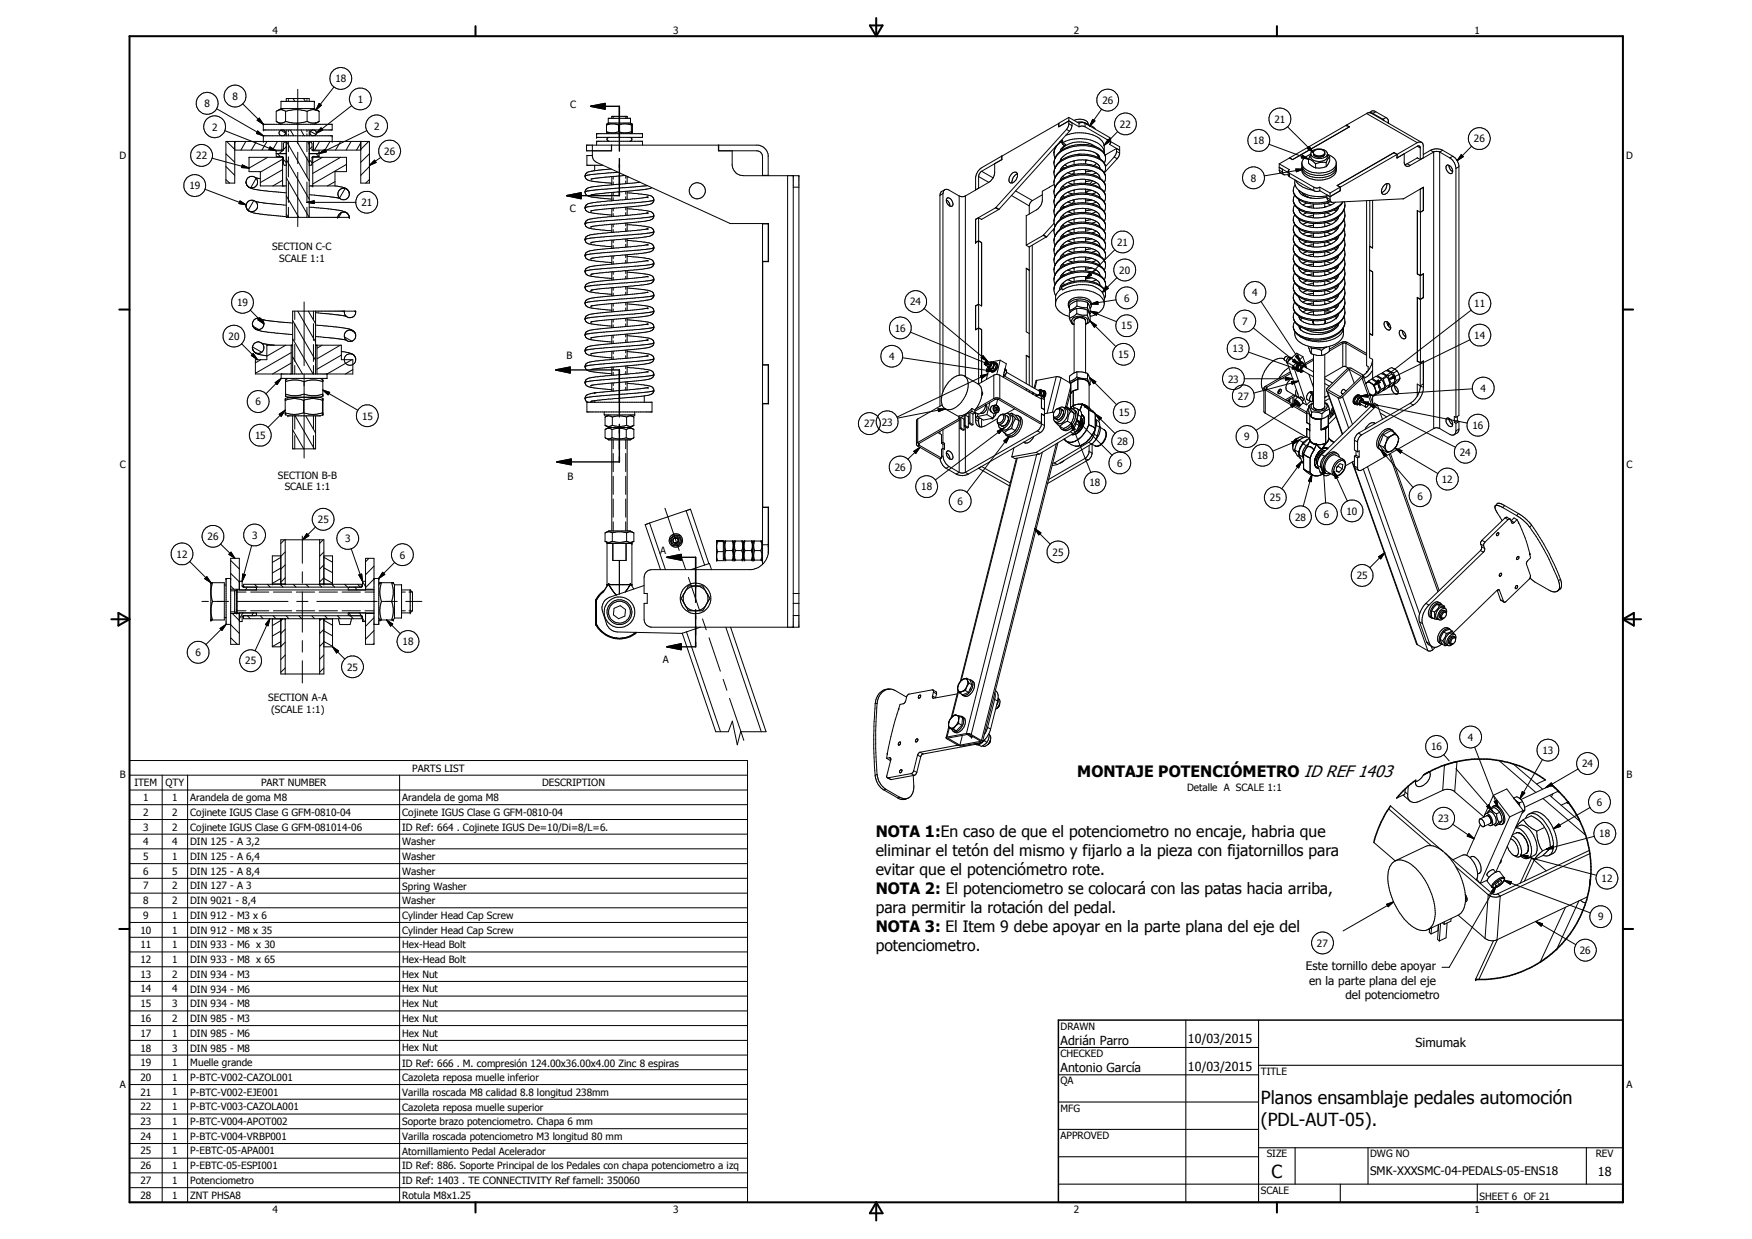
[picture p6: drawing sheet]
<svg xmlns="http://www.w3.org/2000/svg" width="420mm" height="297mm" viewBox="0 0 420 297" stroke-linecap="round" stroke-linejoin="round" font-family="sans-serif">
<defs><g id="words">
<g font-size="4.3">
<text x="302.4" y="264.8">Planos ensamblaje pedales automoción</text>
<text x="302.4" y="269.9">(PDL-AUT-05).</text>
<text x="304.9" y="282.4">C</text>
</g>
<g font-size="3.8">
<text x="258.3" y="186.2">MONTAJE POTENCIÓMETRO ID REF 1403</text>
<text x="210" y="200.7">NOTA 1:En caso de que el potenciometro no encaje, habria que</text>
<text x="210" y="205.2">eliminar el tetón del mismo y fijarlo a la pieza con fijatornillos para</text>
<text x="210" y="209.8">evitar que el potenciómetro rote.</text>
<text x="210" y="214.3">NOTA 2: El potenciometro se colocará con las patas hacia arriba,</text>
<text x="210" y="218.8">para permitir la rotación del pedal.</text>
<text x="210" y="227.9">potenciometro.</text>
<text x="210" y="223.4">NOTA 3: El Item 9 debe apoyar en la parte plana del eje del</text>
</g>
<g font-size="3">
<text x="254.3" y="250.6">Adrián Parro</text>
<text x="284.9" y="250.1">10/03/2015</text>
<text x="339.5" y="251.1">Simumak</text>
<text x="254.3" y="257.1">Antonio García</text>
<text x="284.9" y="256.7">10/03/2015</text>
<text x="383.2" y="281.9">18</text>
</g>
<g font-size="2.8">
<text x="313.2" y="232.7">Este tornillo debe apoyar</text>
<text x="313.9" y="236.1">en la parte plana del eje</text>
<text x="322.7" y="239.5">del potenciometro</text>
<text x="328.6" y="281.8">SMK-XXXSMC-04-PEDALS-05-ENS18</text>
</g>
<g font-size="2.4">
<text x="65.4" y="8">4</text>
<text x="161.4" y="8">3</text>
<text x="257.5" y="8">2</text>
<text x="353.6" y="8">1</text>
<text x="55.7" y="24">8</text>
<text x="80.5" y="19.7">18</text>
<text x="49.1" y="25.7">8</text>
<text x="85.8" y="24.6">1</text>
<text x="136.7" y="25.8">C</text>
<text x="264.4" y="24.9">26</text>
<text x="305.6" y="29.5">21</text>
<text x="50.9" y="31.3">2</text>
<text x="89.7" y="31.1">2</text>
<text x="268.6" y="30.6">22</text>
<text x="300.6" y="34.6">18</text>
<text x="353.4" y="34.1">26</text>
<text x="28.7" y="38">D</text>
<text x="47.1" y="38.2">22</text>
<text x="92.1" y="37.1">26</text>
<text x="390" y="38">D</text>
<text x="45.4" y="45.4">19</text>
<text x="300" y="43.6">8</text>
<text x="86.7" y="49.4">21</text>
<text x="136.6" y="50.8">C</text>
<text x="65.3" y="60">SECTION C-C</text>
<text x="267.9" y="58.9">21</text>
<text x="66.9" y="62.9">SCALE 1:1</text>
<text x="268.4" y="65.6">20</text>
<text x="300.3" y="71">4</text>
<text x="56.9" y="73.4">19</text>
<text x="218.3" y="73.2">24</text>
<text x="269.6" y="72.3">6</text>
<text x="297.9" y="77.9">7</text>
<text x="353.6" y="73.6">11</text>
<text x="54.8" y="81.5">20</text>
<text x="214.6" y="79.5">16</text>
<text x="268.9" y="79">15</text>
<text x="353.6" y="81.2">14</text>
<text x="135.8" y="86.1">B</text>
<text x="213.2" y="86.3">4</text>
<text x="268.1" y="85.9">15</text>
<text x="295.6" y="84.5">13</text>
<text x="294.5" y="91.7">23</text>
<text x="296.9" y="95.8">27</text>
<text x="355" y="93.9">4</text>
<text x="61.3" y="97.2">6</text>
<text x="86.8" y="100.6">15</text>
<text x="268.3" y="99.8">15</text>
<text x="61.2" y="105.2">15</text>
<text x="207.2" y="102.4">27</text>
<text x="211.4" y="102">23</text>
<text x="267.9" y="106.7">28</text>
<text x="298.4" y="105.6">9</text>
<text x="353.1" y="102.8">16</text>
<text x="28.8" y="112.2">C</text>
<text x="214.6" y="112.9">26</text>
<text x="267.9" y="111.9">6</text>
<text x="301.5" y="110.1">18</text>
<text x="350.1" y="109.3">24</text>
<text x="390" y="112.2">C</text>
<text x="66.7" y="114.7">SECTION B-B</text>
<text x="68.3" y="117.6">SCALE 1:1</text>
<text x="136.1" y="115">B</text>
<text x="220.9" y="117.6">18</text>
<text x="261.3" y="116.6">18</text>
<text x="339.9" y="119.8">6</text>
<text x="345.8" y="115.8">12</text>
<text x="76.2" y="125.4">25</text>
<text x="229.6" y="121">6</text>
<text x="304.5" y="120.2">25</text>
<text x="310.6" y="124.8">28</text>
<text x="317.4" y="124.1">6</text>
<text x="322.9" y="123.4">10</text>
<text x="49.8" y="129.5">26</text>
<text x="60.4" y="129.2">3</text>
<text x="82.7" y="130">3</text>
<text x="42.4" y="133.7">12</text>
<text x="95.9" y="133.9">6</text>
<text x="158.4" y="132.9">A</text>
<text x="252.4" y="133.3">25</text>
<text x="325.4" y="138.9">25</text>
<text x="96.6" y="154.7">18</text>
<text x="46.9" y="157.3">6</text>
<text x="58.8" y="159.3">25</text>
<text x="83.3" y="160.8">25</text>
<text x="158.9" y="159">A</text>
<text x="64.3" y="168">SECTION A-A</text>
<text x="65" y="170.9">(SCALE 1:1)</text>
<text x="343.2" y="179.8">16</text>
<text x="352" y="177.6">4</text>
<text x="98.9" y="185">PARTS LIST</text>
<text x="369.9" y="180.8">13</text>
<text x="379.4" y="183.9">24</text>
<text x="28.8" y="186.5">B</text>
<text x="32.2" y="188.5">ITEM</text>
<text x="39.7" y="188.5">QTY</text>
<text x="62.6" y="188.5">PART NUMBER</text>
<text x="130" y="188.5">DESCRIPTION</text>
<text x="284.7" y="189.6">Detalle A SCALE 1:1</text>
<text x="390.1" y="186.5">B</text>
<text x="34.4" y="192">1</text>
<text x="34.4" y="195.6">2</text>
<text x="41.3" y="192">1</text>
<text x="41.3" y="195.6">2</text>
<text x="45.6" y="192.1">Arandela de goma M8</text>
<text x="45.6" y="195.6">Cojinete IGUS Clase G GFM-0810-04</text>
<text x="96.5" y="192.1">Arandela de goma M8</text>
<text x="96.5" y="195.6">Cojinete IGUS Clase G GFM-0810-04</text>
<text x="344.9" y="197.1">23</text>
<text x="382.9" y="193.2">6</text>
<text x="34.4" y="199.1">3</text>
<text x="34.4" y="202.6">4</text>
<text x="41.3" y="199.1">2</text>
<text x="41.3" y="202.6">4</text>
<text x="45.6" y="199.1">Cojinete IGUS Clase G GFM-081014-06</text>
<text x="45.6" y="202.6">DIN 125 - A 3,2</text>
<text x="96.5" y="199.1">ID Ref: 664 . Cojinete IGUS De=10/Di=8/L=6.</text>
<text x="96.5" y="202.7">Washer</text>
<text x="383.5" y="200.7">18</text>
<text x="34.4" y="206.2">5</text>
<text x="34.4" y="209.7">6</text>
<text x="41.3" y="206.2">1</text>
<text x="41.3" y="209.7">5</text>
<text x="45.6" y="206.2">DIN 125 - A 6,4</text>
<text x="45.6" y="209.7">DIN 125 - A 8,4</text>
<text x="96.5" y="206.2">Washer</text>
<text x="96.5" y="209.7">Washer</text>
<text x="34.4" y="213.2">7</text>
<text x="41.3" y="213.2">2</text>
<text x="45.6" y="213.2">DIN 127 - A 3</text>
<text x="96.5" y="213.3">Spring Washer</text>
<text x="384" y="211.5">12</text>
<text x="34.4" y="216.8">8</text>
<text x="34.4" y="220.3">9</text>
<text x="41.3" y="216.8">2</text>
<text x="41.3" y="220.3">1</text>
<text x="45.6" y="216.8">DIN 9021 - 8,4</text>
<text x="45.6" y="220.3">DIN 912 - M3 x 6</text>
<text x="96.5" y="216.8">Washer</text>
<text x="96.5" y="220.3">Cylinder Head Cap Screw</text>
<text x="383.2" y="220.6">9</text>
<text x="33.7" y="223.8">10</text>
<text x="33.7" y="227.3">11</text>
<text x="41.3" y="223.8">1</text>
<text x="41.3" y="227.3">1</text>
<text x="45.6" y="223.8">DIN 912 - M8 x 35</text>
<text x="45.6" y="227.4">DIN 933 - M6 x 30</text>
<text x="96.5" y="223.9">Cylinder Head Cap Screw</text>
<text x="96.5" y="227.4">Hex-Head Bolt</text>
<text x="315.8" y="226.9">27</text>
<text x="33.7" y="230.9">12</text>
<text x="41.3" y="230.9">1</text>
<text x="45.6" y="230.9">DIN 933 - M8 x 65</text>
<text x="96.5" y="230.9">Hex-Head Bolt</text>
<text x="378.9" y="228.7">26</text>
<text x="33.7" y="234.4">13</text>
<text x="33.7" y="237.9">14</text>
<text x="41.3" y="234.4">2</text>
<text x="41.3" y="237.9">4</text>
<text x="45.6" y="234.4">DIN 934 - M3</text>
<text x="45.6" y="238">DIN 934 - M6</text>
<text x="96.5" y="234.4">Hex Nut</text>
<text x="96.5" y="237.9">Hex Nut</text>
<text x="33.7" y="241.5">15</text>
<text x="33.7" y="245">16</text>
<text x="41.3" y="241.5">3</text>
<text x="41.3" y="245">2</text>
<text x="45.6" y="241.5">DIN 934 - M8</text>
<text x="45.6" y="245">DIN 985 - M3</text>
<text x="96.5" y="241.5">Hex Nut</text>
<text x="96.5" y="245">Hex Nut</text>
<text x="33.7" y="248.5">17</text>
<text x="41.3" y="248.5">1</text>
<text x="45.6" y="248.5">DIN 985 - M6</text>
<text x="96.5" y="248.5">Hex Nut</text>
<text x="254.3" y="246.8">DRAWN</text>
<text x="33.7" y="255.6">19</text>
<text x="33.7" y="252.1">18</text>
<text x="41.3" y="255.6">1</text>
<text x="41.3" y="252.1">3</text>
<text x="45.6" y="255.7">Muelle grande</text>
<text x="45.6" y="252.1">DIN 985 - M8</text>
<text x="96.5" y="252.1">Hex Nut</text>
<text x="96.5" y="255.7">ID Ref: 666 . M. compresión 124.00x36.00x4.00 Zinc 8 espiras</text>
<text x="254.3" y="253.4">CHECKED</text>
<text x="302.4" y="257.7">TITLE</text>
<text x="28.8" y="260.7">A</text>
<text x="33.7" y="259.1">20</text>
<text x="33.7" y="262.7">21</text>
<text x="41.3" y="259.1">1</text>
<text x="41.3" y="262.6">1</text>
<text x="45.6" y="259.1">P-BTC-V002-CAZOL001</text>
<text x="45.6" y="262.7">P-BTC-V002-EJE001</text>
<text x="96.5" y="259.2">Cazoleta reposa muelle inferior</text>
<text x="96.5" y="262.7">Varilla roscada M8 calidad 8.8 longitud 238mm</text>
<text x="254.3" y="260">QA</text>
<text x="390" y="260.7">A</text>
<text x="33.7" y="266.2">22</text>
<text x="33.7" y="269.7">23</text>
<text x="41.3" y="266.2">1</text>
<text x="41.3" y="269.7">1</text>
<text x="45.6" y="266.2">P-BTC-V003-CAZOLA001</text>
<text x="45.6" y="269.7">P-BTC-V004-APOT002</text>
<text x="96.5" y="266.2">Cazoleta reposa muelle superior</text>
<text x="96.5" y="269.7">Soporte brazo potenciometro. Chapa 6 mm</text>
<text x="254.3" y="266.5">MFG</text>
<text x="33.7" y="273.3">24</text>
<text x="41.3" y="273.2">1</text>
<text x="45.6" y="273.3">P-BTC-V004-VRBP001</text>
<text x="96.5" y="273.3">Varilla roscada potenciometro M3 longitud 80 mm</text>
<text x="254.3" y="273.1">APPROVED</text>
<text x="33.7" y="276.8">25</text>
<text x="33.7" y="280.3">26</text>
<text x="41.3" y="276.8">1</text>
<text x="41.3" y="280.3">1</text>
<text x="45.6" y="276.8">P-EBTC-05-APA001</text>
<text x="45.6" y="280.3">P-EBTC-05-ESPI001</text>
<text x="96.5" y="276.8">Atornillamiento Pedal Acelerador</text>
<text x="96.5" y="280.3">ID Ref: 886. Soporte Principal de los Pedales con chapa potenciometro a izq</text>
<text x="303.8" y="277.5">SIZE</text>
<text x="328.6" y="277.5">DWG NO</text>
<text x="382.7" y="277.4">REV</text>
<text x="33.7" y="283.8">27</text>
<text x="33.7" y="287.4">28</text>
<text x="41.3" y="283.8">1</text>
<text x="41.3" y="287.4">1</text>
<text x="45.6" y="283.8">Potenciometro</text>
<text x="45.6" y="287.4">ZNT PHSA8</text>
<text x="96.5" y="283.9">ID Ref: 1403 . TE CONNECTIVITY Ref farnell: 350060</text>
<text x="96.5" y="287.4">Rotula M8x1.25</text>
<text x="302.4" y="286.2">SCALE</text>
<text x="354.8" y="287.7">SHEET 6 OF 21</text>
<text x="65.4" y="290.7">4</text>
<text x="161.4" y="290.7">3</text>
<text x="257.5" y="290.7">2</text>
<text x="353.6" y="290.7">1</text>
</g>
</g></defs>
<g fill="none" stroke="#000" stroke-width=".24">
<path d="M50.9 37.9l8.8 2.4M52 26.1l11.1 6.5M53.9 31.3l12.3 4.9M54.2 39.9l2.1 2.1M54.2 36.9l2.1 2M54.3 33.9l2 1.9M56.3 33.9v10h-2.1v-10h34.4v10h-2.1v-10M56.3 36h11.6M56.5 33.9l-.2 .3M58.1 39.5l1.6 .8-1.8-.1zM58.2 24.9l4.9 4.9M59 33.9l-1.2 2.1"/>
<path d="M59.8 37.7l-.1 .1M61.5 33.9l-1.2 2.1M61.7 28.8l.5-.5 .9 1.5zM61.8 31.4l1.3 1.2-1.6-.6zM63.1 29.8h.1M63.1 31.2h.1M63.1 32.6h.1M63.1 33.9h.1M63.1 29.8h16.6v1.4h-16.6M63.1 29.8v1.4M63.1 32.6v1.3M63.1 32.6h16.6"/>
<path d="M64 33.9l-1.2 2.1M64.2 37.7l-4.5 2.6M64.8 35.2l1.4 1-1.7-.3zM66.2 36.2v1.3l1.6 .1 .2 .3v1.3l.1 .4h.6M66.2 36.8h2.5M66.4 26.6l-.2 .1v2.4a1.76 1.76 0 0 0 2.3 0M66.4 26.6l1.1-.3 1 .4M66.5 29.2l.9 .6M66.5 33.9l-1.1 2.1M66.5 36.8l.7 .7M67.4 26h8M67.4 26l-.9 .6"/>
<path d="M67.4 31.2l1 .7M67.6 31.2a.7 .7 0 0 0-.7 .7 .7 .7 0 0 0 .7 .7M67.6 33.9v2.1M67.7 36.1l-.7 .7M67.8 31.2l.6 .3 .1 .4M67.8 37.7v6.9M67.8 38.2l-5.4 3.1M67.9 37.7h-8.2v3.4h2.7v3.5h6.3M68 38.3l.7 .6M68.5 26.7l2.3-.4h1.2l1.6 .4M68.5 29.1a8.5 8.5 0 0 0 5.1 0M68.5 26.7v2.4"/>
<path d="M68.5 31.9l-.3 .5-.4 .2M68.7 34.1h-.6l-.1 .4v1.3l-.2 .3-1.6 .1M68.7 33.9v18.2h15.1M68.7 24.3v-.7h5.5v.7M68.7 31.2v1.4M68.7 38.2l5.5 9.6M68.7 35.2l-.8 .7M68.7 33.9l5.5 9.4M69.2 23.6v.2M69.2 24v.3M69.2 31.2v.4M69.2 32.1v.5"/>
<path d="M69.2 33.9v2.5M69.2 37.6v4.8M69.6 31.2l.8 1.4M70.3 23.6l.4 .7M71.2 33.9l3 5.1M71.4 21.4v13M71.4 36.5v2.7M72.2 31.2l.7 1.4M72.8 23.6l.4 .7M73.6 23.6v.2M73.6 24v.3M73.6 31.2v.4"/>
<path d="M73.6 32.1v.5M73.6 33.9v2.5M73.6 37.6v4.8M73.6 29.1a2.73 2.73 0 0 0 2.8 .1M73.6 26.7v2.4M73.7 33.9l.5 .7M74.2 34.1h.4l.2 .4 .2 1.6 1.5 .1v1.3M74.2 31.2v1.4M74.2 33.9v18.2l-5.5-9.5M74.2 36.8h2.3M74.2 38.3l.6 .7M74.5 31.5a.66 .66 0 0 0-.1 .7 .66 .66 0 0 0 .6 .4"/>
<path d="M74.5 31.5l1.2 .7M74.8 35.2l-.6 .7M74.9 36h11.6M74.9 37.7h8.2v3.4h-2.8v3.5M75 37.7h.1M75 37.7v6.9M75 31.2l-.5 .3M75.2 31.2h.3l.3 .4v.7l-.6 .3M75.2 33.9v2.1M75.4 24.3h.1M75.4 26h.1M75.4 24.3h-8v1.7"/>
<path d="M75.4 24.3v1.7M75.4 26l1 .6M75.8 36.8l.7 .7M76.4 26.6l.1 .1v2.4l-.1 .1M76.4 26.6l-1.4-.3-1.4 .4M76.4 29.2l-1 .6M76.5 24.8l.6 .4-1.3 1.2zM76.5 36.8l1.4-1 .4 .6zM76.5 37.5l-1.5 .1-.2 1.6-.2 .4h-.4M76.5 36.5l-.3 .3M76.6 33.9l-1.2 2.1M77 30.6l.4 .6-1.6 .8z"/>
<path d="M77.3 37.7l-2.3 1.3M79.2 33.9l-1.3 2.1M79.7 32.6h.1M79.7 33.9h.1M79.7 32.6v1.3M80.1 20.9l-4.3 5.5M81.7 33.9l-1.2 2.1M81.7 37.7l-6.7 3.9M83.1 39.4l-8.1 4.7M84.2 33.9l-1.2 2.1M84.4 25.3l-8.6 6.7M86.5 34.2l-1 1.8"/>
<path d="M88 31.3l-11.5 5.5M88.4 33.9l-1.9 1.9M88.6 39.9l-2.1 2.1M88.6 36.9l-2.1 2M89.8 38.4l.4 .5-1.6 .8zM91.3 37.7l-2.7 2M142.1 34.8l.1 3.2 .9 .9 32 14.7h9.2v9.1h-1.4v24.8M142.1 37.3h-1.4v2.3h3.9M142.6 39.6v1.3M143.1 32h.1M143.1 32.9h.1M143.1 33.9h.1"/>
<path d="M143.1 32v.9M143.1 33.9v.9M143.1 32h11v.9h-11M143.1 33.9h11v.9M145.4 31.6a4 4 0 0 0 2.9 0M145.4 30a4 4 0 0 1 2.9 0M145.4 31.6l.5 .4M145.4 30v1.6M145.5 29.8v.1M145.6 29.7h.1M145.6 29.7l-.2 .3M145.9 29.5h5.3"/>
<path d="M145.9 29.5l-.3 .2M146 32.9a.47 .47 0 0 0-.4 .5 .47 .47 0 0 0 .4 .5M146.6 34.8l.1 1.4h-6v-1.4h41.1a2.82 2.82 0 0 1 2.4 2.4v4.9M147.1 27.9v.2M147.1 28.2v.2M148.3 31.6a4.5 4.5 0 0 0 3.1 0M148.3 30a4.5 4.5 0 0 1 3.1 0M148.3 30v1.6M150.1 27.9v.2M150.1 28.2v.2M150.4 27.9h.1M150.4 27.9h-3.7v.5"/>
<path d="M150.4 27.9v.5M151.1 32.9a.47 .47 0 0 1 .4 .5 .47 .47 0 0 1-.4 .5M151.2 28.4h.1M151.2 29.5h.1M151.2 28.4h-5.3v1.1M151.2 28.4v1.1M151.2 29.5l.3 .2M151.4 31.7h.1M151.5 29.8l-.1 .1M151.5 29.7h.1M151.5 31.8h.1M151.5 29.7v2.1"/>
<path d="M151.5 31.8l-.3 .2M151.6 29.8l.1 1.8-.2 .2M151.6 31.7v.1M172.3 34.8v1.4h9.2l.7 .1 .5 .5 .2 .7v4.6M172.4 34.8v1.4M175.6 36.2v3.5a2.74 2.74 0 0 0 2.7 2.4h13.3v108.3h-35.3a1.87 1.87 0 0 1-1.8-1.9v-3.8h.7v-2.4h-.7v-3.9a1.87 1.87 0 0 1 1.8-1.8h23.8a4.7 4.7 0 0 0 4.2-4.6v-10.4h-1.4v-24.8h1.4v-9.3h-1.4M240.2 37.4l-4.8 2.8a3.1 3.1 0 0 0-1.4 2.3v3M240.2 37.4v.9l-4.8 2.8M240.2 37.4l.1 .1M252.9 35.8l-.1 .6M253 35.6l-.1 .2M253.1 37.9a2.64 2.64 0 0 0-.1 2.4"/>
<path d="M253.1 35.2v.1M253.4 34.9l-.4 .7M253.9 29.6h.1M253.9 29.6l-13.6 7.8v.9l-1.8 .9v2.2a2.9 2.9 0 0 1-1.4 2.3M254.5 38v.4M254.6 34l-1 .7-.6 .9M254.6 38.4a3.9 3.9 0 0 0-1.8 2.9M254.6 36.1l-.9 .7-.7 1.1-.2-.6v-.9M254.7 33.6a.8 .8 0 0 0 .7 1.2M254.7 33.6h.1v.6M254.7 33.7l-.6 .4M254.8 34.2a9 9 0 0 1 8.9 .4l.7 .7 .4 1.1"/>
<path d="M254.8 34.2l.8 .4-.2 .2M254.8 40l.5 .3M255.3 39.5l.7 .4M255.3 39.5l.5-.3a8.2 8.2 0 0 1 5.6-.7l1 .3 1 .7 .4 .9M255.3 39.5l-.7 .8M255.4 34.8l-.8 .8-.4 .8M255.6 32.4a8.4 8.4 0 0 1 8.7 1.4l.2 .3a3.5 3.5 0 0 1 .3 2.6M255.8 31l-17 18.7M255.8 31l.7 .5M256.3 29l.8 .4v.9l-.6 1.2M256.3 28.2v1.7l-.5 1.1M256.3 28.2l-2.4 1.3v.9l2.4-1.4"/>
<path d="M256.3 29.7l.8 .4M256.3 28.2l2.5 1.3M256.3 29l2.5 1.4M256.5 31.5l-16.9 18.7M257.5 38.6l.1 .1M257.6 28.9l.2-.1a2.42 2.42 0 0 1 3.1 .8v.3M257.6 38.6v.9M258.3 37h2.5l1.5 .3 1.1 .5M258.8 29.5v.9M258.8 29.5l.5-.1 .9 .1M258.8 30.4l.5-.2 .9 .2M259 37h-.4a7.7 7.7 0 0 0-3.2 .9l-.8 .5"/>
<path d="M259.4 29.3l1.6 .6M259.4 29.3h-1.1M259.4 29.3v.1M260.2 29.5v.9M260.2 29.5l5.9 3.4M260.2 30.4l5.9 3.4M260.3 38.4v.9M260.6 38.4l-.3 .3M260.6 29.8l.4 .1M261 29.9l.9 .4 .8 .7M262 28.6l.6 .4-1.2 1.2zM262.3 39.7l-1.9-.4h-1.8l-1.6 .3-2.2 .9"/>
<path d="M262.3 39.7a4.3 4.3 0 0 1 2.8 2.3M262.6 35.1a6.4 6.4 0 0 0-7.7 .5l-.3 .5M262.6 35.1l1 .5a3.2 3.2 0 0 1 1.5 1.7M262.6 35.1a9.9 9.9 0 0 0-6.6 .2l-1.4 .8M262.9 36.7l.5 1.1M263 39.2l-.7 .5M263.4 37.2v.6M263.4 37.8l1.2 1 .5 .8M263.8 38l-.2-.6a5 5 0 0 0-3.5-1.4l-2.6 .2-1.7 .7-1.1 .9-.5 .9M264.2 26.2l-2.8 4M265 37.3a5.3 5.3 0 0 0-4.5-2.4h-1.5a6.8 6.8 0 0 0-6.1 3.3l-.1 .8M265 39.6a5.4 5.4 0 0 0-4.5-2.3h-1.5a7.2 7.2 0 0 0-5.9 3l-.3 .9 .2 1.4"/>
<path d="M265 37.3l.1 .3M265.1 37.3v.9l-.3 .9M265.8 33.4l.4 .5-1.4 .9zM266.1 32.9l.2 .3v1.1l-.2 .3 2.4 1.4-.8-.4M266.1 33.8l.1 .1-1.4 .9M266.1 32.9v.9M266.3 34l2.2 1.2v1.7l-.6 1.2M266.3 34.1l-.5-.7-1 1.4M267.2 37.6l-2.1 2.3-.1-.3M267.2 37.6l.7 .5M267.7 35.6a2.64 2.64 0 0 1-.5 2M267.7 35.6l-2.7 1.6"/>
<path d="M267.7 36.3l.8 .4M267.9 38.1l-3.1 3.3 .3-.8v-1M268 31.5l-3.2 3.3M304.3 34.6l9.5 3.5M306.8 39.3v1.5M306.8 39.3l2.4 1.4-.3 .3v1.1l.3 .3M308.8 30.4l6.2 6.2M309.3 37.8v.1M312.2 39.1a2.52 2.52 0 0 0 2.2 2.7 5.7 5.7 0 0 0 5.6-1l.5-.9M312.2 40a2.39 2.39 0 0 0 2.2 2.3 6.5 6.5 0 0 0 3.9 0 2.7 2.7 0 0 0 2.2-1.9M312.3 37.2l1.5 .9-1.7-.3zM313.8 38.1l.7 .3 1 .8"/>
<path d="M313.8 38.1v1l.9 .7 .8 .5M314 35.1l1 1.5-1.5-1zM314.4 36.9a2.47 2.47 0 0 0 3.5 .7l.4-.6M314.4 37.1l-.6 1M314.4 37l-1.3 .6a1.77 1.77 0 0 0-.9 1.8 1.77 1.77 0 0 0 1.3 1.5 6.1 6.1 0 0 0 6.6-.8l.4-.7M314.6 36.3a2.92 2.92 0 0 1 3-.4l.7 .7v1a1.93 1.93 0 0 1-2.5 1.1 1.59 1.59 0 0 1-1.4-1v-1zM315 37.1v-.7a1.84 1.84 0 0 1 2.4-.3l.3 .3v.7M315 37.1l.6 .4M315 37.1l.8 .5M315.5 39.2v1.1M315.7 37.5l.4 .1M316.8 37.6h-.2"/>
<path d="M317.7 37.1l-.1 .2a1.72 1.72 0 0 1-1.6 .3M317.7 37.1l-.8 .5M317.7 36.7a1.71 1.71 0 0 1-2.7 0M318 39l-.9-.1-1.6 .3M318 40l-1.5 .3h-1M318 39v1M318.3 37a2.85 2.85 0 0 1 2.2 1.9v2.1a3.8 3.8 0 0 1-3.7 2.2 4.4 4.4 0 0 1-4.5-1.9l-.1-1M318.3 37.1l.6 .4M318.9 37.5l-.9 1.5M318.9 37.5v1l-.9 1.5M322.9 30h.1M322.9 30l.7 .4-13.6 7.9-.7-.5"/>
<path d="M322.9 30l.7 .4-13.6 7.9-.8-.4-2.4 1.4M327.7 27.2l-18.4 10.6M327.7 27.2l12.2 7M328.3 27l.4 .1 12.2 7M328.3 27l-.6 .2M328.4 27l.8 .2M329.2 27.2l2.4 1.4M329.9 26.8l2.5 1.4M329.9 26.8l-.2-.1a1.18 1.18 0 0 0-1.4 .3M329.9 26.8l-.7 .4M331.6 28.6v.1M331.6 28.6l.3 .4"/>
<path d="M332.4 28.2l-.8 .4M332.4 28.2a.86 .86 0 0 1 .4 1.3M333 29v.5M334.3 36.6l-13.6 7.8M334.3 36.6l.7 .4M334.3 36.6l.8 .4M334.3 36.6h.1M334.3 36.6l-13.6 7.9 .7 .4M335 37v.9l1.8-1v2.1a.85 .85 0 0 0 .5 .8 .85 .85 0 0 0 .9-.1M335 37l-13.6 7.9M335 37.8h.1M335.1 37v.8"/>
<path d="M337.5 39.2l-.6 .3M337.5 39.2l.7 .5M339.9 37.9l.7 .3M339.9 35.1l.4-.1 .3 .3v2.9M339.9 34.2l-4.8 2.8M339.9 35.1l-4.8 2.7M339.9 35.1l.7 .4M339.9 37.8l-2.4 1.4M340.9 34.1l.3 .4 .1 .3v3l-.7 .4M340.9 34.1l-.5-.1-.5 .2M343.1 36l1.1-.3 1.1 .1 .7 .2M343.1 36l.7 .4"/>
<path d="M343.1 36l-1.8 1M343.8 36.4l.7-.1 .8 .1M343.8 36.4v66.3M343.8 36.4l-5.6 3.3M345.3 36.4l2.4 1.4M345.3 36.4v66.3M346 36l2.4 1.5M346 36l-.7 .4M346.9 39.7a1.12 1.12 0 0 1 1.4 1.1 .58 .58 0 0 1-.2 .8 .58 .58 0 0 1-.8-.2l-.5-.9zM347.5 39.6a1.6 1.6 0 0 0 .9 1.5M347.7 37.8l.4 .3a3.2 3.2 0 0 1 1.1 2.1v59.8M348.4 37.5l1.1 1"/>
<path d="M348.4 37.5l-.7 .3M349.5 38.5l.4 1.3v59.8l-.7 .4M349.9 40l-.7 .4M350.4 37.1l.5 .4-1.4 1zM352.9 35.1l-3.4 3.4M49.2 45.4l9.8 3.7M54.2 43.1l.9 .8M57.6 48.2l1.4 .9-1.7-.3zM59 49.5l.3 .6M59 43.8l.3 .6M59.2 50.1l.1 .2M59.3 44.4a5.2 5.2 0 0 0 3.3 1.2l6.1 .6"/>
<path d="M59.3 50.1v.1a3.8 3.8 0 0 0 3 1.1l6.4 .6M60.9 48.1l-1.4 2.3a1.37 1.37 0 0 0 2-.2 1.37 1.37 0 0 0-.3-1.9M61.2 48.3a1.32 1.32 0 0 0-1.8 .1 1.36 1.36 0 0 0-.2 1.7M61.3 48.3l2.7 .5 4.7 .4M61.3 42.6l.1 .1M61.4 42.7l-.7-.4-1.1 .2a1.4 1.4 0 0 0-.4 1.9M61.4 42.7a1.39 1.39 0 0 1-.5 2.3h-1.1l-.6-.6M61.4 42.7l1 .1M61.4 42.8l-1.3 2.2M67.8 43.2l-2.4 1.4M67.8 40.7l-5.4 3.1M68.7 51.3l.4 .8"/>
<path d="M68.7 46.9l3 5.2M69.2 43.6v4.9M69.2 49.7v2.4M71.4 41.3v13M73.6 48.5l1.7-.4v.7zM73.6 48.5h11.7M73.6 43.6v4.9M73.6 49.7v2.4M74.2 46.7l7.3 .8M74.2 49.7l6.9 .7 1.9 .5M74.2 44.6h6.1M75 44.6h.1"/>
<path d="M80.3 44.6l1.8 .3 .9 .3M80.3 43.6l-1.8 1M81 52.1h.1M81.9 50.9l-.7 1.2M82.8 45.2l-1.4 2.3M83 51l.6 .5M83 45.3l.6 .4M83.1 51l-.4-.2-.9 .2-.4 .3-.3 .8M83.2 51.1l.6 1M83.6 45.8a1.38 1.38 0 0 0-2.1-.3 1.38 1.38 0 0 0-.1 2M83.6 45.8a1.38 1.38 0 0 1-.3 1.8 1.38 1.38 0 0 1-1.9-.1M83.6 45.7l.2 .6"/>
<path d="M83.6 51.6l.2 .4M83.8 52.1h.1M88.6 43.1l-.9 .8M140.3 53.6a1.6 1.6 0 0 0 1.7 1.3l4.7 .5M140.3 49.8a1.6 1.6 0 0 0 1.7 1.3l4.7 .5M140.3 57.4a1.6 1.6 0 0 0 1.7 1.3l4.7 .5M140.3 53.6h.1M140.3 57.4h.1M140.3 46h.1M140.5 45.9h.1M140.5 49.3h.1M140.5 42.8h.1"/>
<path d="M141.7 50.5h.1M141.7 54.4h.1M141.7 58.2h.1M141.9 50.5h.1M141.9 58.1l-.2 .1M141.9 50.5h-.2M141.9 54.3h.1M141.9 58.1h.1M142.6 40.9l-.8 .2a1.13 1.13 0 0 0-1.4 .8 1.13 1.13 0 0 0 .9 1.4l5.4 .6M146.6 40.5l-4 .4M146.7 42.3v2M146.7 46.1v2"/>
<path d="M146.7 50v1.9M146.7 53.8v2M146.7 57.6v2M147.1 42.3v.7M147.1 43.6v.7M147.1 46.1v.7M147.1 47.4v.7M147.1 49.9v.7M147.1 51.2v.7M147.1 53.7v.7M147.1 55v.7M147.1 57.5v.7"/>
<path d="M147.1 58.8v.7M147.1 46.1l-5.4 .6M148.2 41.3l-6.4 .5-1.5 .4M149.9 42.1l-8.2 .8M150.1 42.1v.7M150.1 43.4v.6M150.1 45.9v.6M150.1 47.2v.6M150.1 49.7v.6M150.1 51v.6M150.1 53.5v.6M150.1 54.8v.7"/>
<path d="M150.1 57.3v.7M150.1 58.6v.7M150.4 53.8l1.4 .2a9.8 9.8 0 0 1 4.8 .9 1 1 0 0 1-.1 1.3l-.1 .1a13.6 13.6 0 0 1-5.1 .9l-9.4 .9M150.4 46.2l1.4 .2a12.2 12.2 0 0 1 4.6 .7 1.1 1.1 0 0 1 .3 1.3 1.1 1.1 0 0 1-1.1 .7l-13.7 1.4M150.4 50l1.4 .2a12.2 12.2 0 0 1 4.6 .7l.1 .2a.86 .86 0 0 1 .1 1.2l-.2 .3a23.2 23.2 0 0 1-7 1l-5.7 .4-2 .4M150.4 57.7l1.4 .1a9.8 9.8 0 0 1 4.8 .9v.1a1.19 1.19 0 0 1-1.2 1.7l-11.7 1.1-2 .4M150.4 42.3v1.7M150.4 45.8v2M150.4 49.7v1.9M150.4 53.5v1.9M150.4 57.3v1.9M150.4 42.4l.4 .1"/>
<path d="M153.5 43.7l-11.8 1.2a1.19 1.19 0 0 0-1.4 1.2 1.19 1.19 0 0 0 1.5 1.1l4.9 .6M155.3 44.5l-12.4 1-2.5 .5M155.4 58.6h.1M155.4 54.8h.1M155.4 51h.1M155.4 47.2h.1M155.4 47.2l-2.8 .4-5.8 .5a23.5 23.5 0 0 0-5.9 .8l-.4 .3-.2 .6M155.4 58.6l-2.8 .5-10.6 1a1.58 1.58 0 0 0-1.7 1.2M155.4 54.8l-2.8 .4-7.3 .7a10.6 10.6 0 0 0-4.8 .9l-.2 .6M155.4 51l-2.8 .4-10.6 1.1a1.45 1.45 0 0 0-1.7 1.1M156.3 45l-1.9 .5-7.3 .6M156.7 51.8h.1"/>
<path d="M156.7 48h.1M156.7 48l-3.2 .5-11.3 .9-1.9 .4M156.8 59.4h.1M156.8 59.4l-3.3 .5-10.8 .8-2.3 .5M156.8 55.6l-3.3 .5-11.8 1-1.3 .3M156.8 51.8l-3.3 .5-11.8 1-1.3 .3M156.8 48h-.1M182.9 42h1.3M182.9 53.7h1.3M182.9 53.6v81.7M184.2 53.6v9.1M188.9 42.1v108.3"/>
<path d="M190.2 42.1v108.3M190.2 44.9h1.4M225.4 46.9v50.5M226.1 46.4v47.5M226.1 46.4l-.7 .5M226.6 45.5h.8l2.6 1.5M226.6 45.5l-.9 .5-.3 .9M226.6 45.5l-.3 .3-.2 .6M226.9 47.9a.62 .62 0 0 1 .7-.5 .62 .62 0 0 1 .6 .5 .94 .94 0 0 1-.1 1.6l-.3-.1M226.9 47.9a1.67 1.67 0 0 0 .9 1.5M226.9 47.9l.6 .5 .3 1M230 47v43"/>
<path d="M230 47l.6 .2 .9-.2M231.5 47v43.3M234 58.2h.1M234 45.5h.1M234.6 57.8l.1 34.2M234.6 57.8l.8 .4M234.6 57.8l-.6 .4M234.7 42.3v2.8M234.7 52.2v5.5M234.7 57.7l.7 .5M234.7 57.7l-.7 .5M234.7 52.2l-.7 .4"/>
<path d="M234.7 45.1h.1M234.7 52.2l.7 .4M234.7 45.1l-.7 .4M234.7 42.3l2.4 1.4M235.4 58.2h.1M235.4 52.6h.1M235.4 58.2v15.2l-.7-.5M235.4 41.1l-.5 .5-.2 .7M235.4 41.1l2.8 1.5M237.1 43.7l-5.6 3.3M238.7 49.8l-4.7 2.8v5.6M238.7 49.8l.8 .4"/>
<path d="M238.8 49.7l.8 .5M238.8 49.7l-.1 .1M239.5 50.2l-4.1 2.4M239.6 50.2h-.1M239.6 50.2h.1M242.6 46.9l4.2 2.5M243.5 45.8l4.1 2.3M244 41.7a.83 .83 0 0 0-.8-.4 .83 .83 0 0 0-.7 .6 1.4 1.4 0 0 0-.2 2h.5M244 41.7l-1 .8-.3 1v.4M244 41.7l-.2 1a1.72 1.72 0 0 1-1 1.2M246.2 51.7l-.1 7.1 .7 .4v26.4M247.6 58.8v34"/>
<path d="M247.6 48.1l-.6 .5-.2 .6v2.1M250 46.7l-2.4 1.4M250.2 56.4l-4.1 2.4M250.2 56.4l.7 .4M250.3 56.3l-.1 .1M250.3 56.3l.7 .5M250.9 56.8l-4.1 2.4M251 56.8h-.1M252.8 53.5l-2.5 2.8M252.8 44.2l-2.8 1.6v2.2a2.9 2.9 0 0 1-1.5 2.3l-2.4 1.4M252.8 54.7l-1.8 2.1M252.9 45.1l-.1 1.1 .2 1"/>
<path d="M252.9 54.4l-.1 1.1 .2 1.1M253 54.3l-.2 1M253 51.9l-.2 1.1M253.1 42.6a2.64 2.64 0 0 0-.1 2.3M253.1 49.6a2.64 2.64 0 0 0-.1 2.3M253.1 56.6a2.64 2.64 0 0 0-.1 2.3M253.1 58.7l-.3 1.2M253.1 58.7l-.2 .6a2.53 2.53 0 0 0 .1 1.9M253.1 44.7l-.3 1.3M254.6 40.3l.2 .3M254.6 40.3l-.4 .7M254.6 42.6l.2 .3"/>
<path d="M254.6 42.6l-.4 .7M254.6 44.9l.2 .3M254.6 44.9l-.4 .8M254.6 47.2l.2 .3M254.6 47.2l-.4 .8M254.6 49.6l.2 .3M254.6 49.6l-.4 .7M254.6 51.9l.2 .3M254.6 54.2l.2 .3M254.6 54.2l-.4 .8M254.6 56.6l.2 .3M254.6 56.6l-.4 .7"/>
<path d="M254.6 58.9l.2 .3M254.8 45.2a8.7 8.7 0 0 1 9.5 .2l.8 1.2M254.8 59.2l1.5-.7 1.7-.5a7.8 7.8 0 0 1 6.6 1.8l.5 1.1M254.8 51.6l.5 .3M254.8 56.3l.5 .3M254.8 47.5l-.5 .4a3.9 3.9 0 0 0-1.5 2.7M254.8 45.2a3.9 3.9 0 0 0-2 3.1M254.8 54.5l-.5 .4a3.9 3.9 0 0 0-1.5 2.7M254.8 42.8l-1.1 1-.6 .9M254.8 49.3l.5 .3M254.8 53.9l.5 .3M254.8 59.2a4 4 0 0 0-2 3.1"/>
<path d="M254.8 56.9l-1.1 .9-.6 .9M254.8 58.6l.5 .3M254.8 52.2a4 4 0 0 0-1.8 2.1M254.8 49.9a4 4 0 0 0-1.8 2M254.8 46.9l.5 .3M254.8 40.5a4.3 4.3 0 0 0-1.8 2.1M254.8 44.6l.5 .3M254.8 42.3l.5 .3M255.2 49.5l-.2 .2M256.1 43.7l1.2 .5M256.1 46.1l1.2 .4M256.1 48.4l1.2 .5"/>
<path d="M256.1 50.7l1.2 .5M256.1 53.1l1.2 .4M256.1 41.4l.9 .4M256.1 55.4l1.2 .5M256.1 57.7l1.2 .5M256.7 50.5l-.3 .3M257 41.8l.3 .1M257.2 50.3l-1 .4-1 .6-.7 .7-.3 .7M257.2 59.6l-1 .4-1 .6-.7 .7-.3 .7M257.2 41l-1.4 .5-1.2 1.1M257.2 43.3l-1.4 .6-1.2 1M257.2 45.6l-1.7 .8-.9 .8"/>
<path d="M257.2 48l-1.6 .6-1 1M257.2 52.6l-1.6 .7-1 .9M257.2 54.9l-1.6 .7-1 1M257.2 57.3l-1 .4-1 .6-.7 .8-.3 .5M257.3 51.2a8.3 8.3 0 0 1 7.1 1.4l.7 1M257.3 55.9a8.3 8.3 0 0 1 7 1.2l.8 1.2M257.3 48.9a8.3 8.3 0 0 1 7 1.2l.8 1.2M257.3 53.5a8.3 8.3 0 0 1 7.1 1.4l.7 1M257.3 55.9l-1.3 .4-1.2 .6M257.3 53.5l-2.5 1M257.3 59.6l.3 .1M257.3 51.2l-2.5 1"/>
<path d="M257.3 57.3h.3M257.3 48.9l-1.3 .4-1.2 .6M257.3 54.9l.3 .1M257.3 46.5l-2.5 1M257.3 52.6l.3 .1M257.3 50.3h.3M257.3 48h.3M257.3 45.6l.3 .1M257.3 43.3h.3M257.3 40.9l.3 .1M257.6 48.3l-.5 .5M257.6 41.4l-.6 .4"/>
<path d="M257.6 40.9v.9M257.6 43.2v1M257.6 45.6v.9M257.6 47.9v.9M257.6 50.2v.9M257.6 52.5v1M257.6 54.9v.9M257.6 57.2v.9M257.6 59.5v1M260.3 50h-1.9l-1.2 .3M260.3 47.7h-1.7l-1.4 .3M260.3 45.3l-1.9 .1-1.2 .2"/>
<path d="M260.3 45.3l1.5 .3M260.3 54.7l1.5 .2M260.3 43l1.5 .3M260.3 43h-1.1l-2 .3M260.3 47.7l1.5 .3M260.3 50l1.5 .3M260.3 52.3l1.5 .3M260.3 52.3l-1.9 .1-1.2 .2M260.3 54.7h-1.4l-1.7 .2M260.3 57h-1.7l-1.4 .3M260.3 57l1.5 .3M260.3 59.3l1.5 .3"/>
<path d="M260.3 59.3l-1.9 .1-1.2 .2M260.3 40.7v1M260.3 43v1M260.3 45.3v1M260.3 47.7v.9M260.3 50v1M260.3 52.3v1M260.3 54.7v.9M260.3 57v1M260.3 59.3v1M260.4 46.3a5.1 5.1 0 0 1 4.7 2.6M260.4 46.3h-1.4l-1.7 .2"/>
<path d="M260.9 45.8l-.4 .5M261.8 45.6l-1.5 .2M261.8 40.9l.9 .4a1.54 1.54 0 0 1 1 1.1M261.8 57.3l.7 .2a1.86 1.86 0 0 1 1.3 1.3M261.8 59.6l1 .4 .9 .8M261.8 48l1.6 .8 .4 .9M261.8 50.3l.6 .2a1.71 1.71 0 0 1 1.4 1.5M261.8 52.6l1.6 .9 .4 .9M261.8 54.9l.9 .4a1.53 1.53 0 0 1 1.1 1.4M261.8 45.6l1 .5 .9 .8M261.8 40.9a8.3 8.3 0 0 0-4.6 .1M261.8 43.3h.2"/>
<path d="M261.8 59.6l-1.5 .3M261.8 57.3l-1.5 .2M261.8 54.9l-1.5 .3M261.8 52.6l-1.5 .2M261.8 50.3l-1.5 .2M261.8 48l-1.5 .2M261.8 43.3l-1.5 .2M261.8 40.9l-1.5 .3M262 43.3l-.6 .8M262 43.3l1.4 .9 .4 .7M262.7 43.9l-.9 .3M262.8 43.7l-.1 .2"/>
<path d="M262.9 53.1l-1.1 .4M262.9 41.4l-1.1 .5M262.9 43.7l-.2 .2M262.9 46.1l-1.1 .4M262.9 48.4l-1.1 .5M262.9 50.7l-1.1 .5M262.9 55.4l-1.1 .5M262.9 57.7l-1.1 .5M263.6 42.6l.8 .7 .7 1M263.6 42.6a9.3 9.3 0 0 0-7.3-.4l-1.5 .6M263.7 46.9l.1 .5M263.7 46.9h.1"/>
<path d="M263.7 42.4l.1 .2M263.8 44.9v.1M263.8 58.8v.2M263.8 58.8l-.2 .1M263.8 56.4l-.2 .2M263.8 54.1l-.2 .1M263.8 51.8l-.2 .1M263.8 49.4l-.2 .2M263.8 47.1l-.2 .1M263.8 44.8l-.2 .1M263.8 42.5l-.2 .1M263.8 40.1l-.2 .2"/>
<path d="M265 44.3a5.6 5.6 0 0 0-4.8-2.4h-1.2a7.3 7.3 0 0 0-5.9 2.8M265 48.9a5.2 5.2 0 0 0-4.8-2.3 8 8 0 0 0-6.8 2.5l-.4 .5M265 58.3a5.1 5.1 0 0 0-4.8-2.4 8.3 8.3 0 0 0-6.7 2.3l-.4 .5M265 53.6a5 5 0 0 0-4.2-2.3 10.2 10.2 0 0 0-5.3 .8 5.4 5.4 0 0 0-2.2 1.8l-.3 .4M265 46.6a5.4 5.4 0 0 0-4.2-2.3 9.3 9.3 0 0 0-5 .7 3.8 3.8 0 0 0-3 4.1l.2 .5M265 51.3a4.7 4.7 0 0 0-3.4-2.2 9.7 9.7 0 0 0-5.3 .3 4.4 4.4 0 0 0-3.5 3.8l.2 1M265 55.9a5.5 5.5 0 0 0-4.8-2.3l-2.7 .2a6.3 6.3 0 0 0-4.5 2.8M265 42v-.2a5.2 5.2 0 0 0-4.2-2.2h-1.8a6.9 6.9 0 0 0-6.1 3.3l-.1 .7M265 58.3l.1 .3M265 55.9l.1 .4M265 53.6l.1 .3M265 51.3l.1 .3"/>
<path d="M265 48.9l.1 .4M265 46.6l.1 .3M265 44.3l.1 .3M265 42l.1 .3M265.1 44.3v.9l-.3 .9M265.1 58.3v.9l-.3 .9M265.1 42v.9l-.3 .8M265.1 48.9v1l-.3 .8M265.1 51.3v.9l-.3 .9M265.1 53.6v.9l-.3 .9M265.1 55.9v1l-.3 .8M265.1 46.6v.3"/>
<path d="M265.1 46.9v.6l-.3 .9M267.4 59.9l-7.1 7M306.8 40.8l.7 .4M306.8 40.8l.2 .6 .8 .4M308.9 41.4l-2.1-1.3 .7 .5v.8l.3 .5h1.1M308.9 41.2l.3 .3M309.2 41.5v.9M309.2 41.5l5.9 3.4M309.2 42.4l5.9 3.3M310.2 48.3a4.3 4.3 0 0 0 3.6 2.5l2.6 .2a7.8 7.8 0 0 0 5.6-2.6M310.2 50.6a4.4 4.4 0 0 0 4.1 2.9l.7 .1M310.2 45.8a4.1 4.1 0 0 0 3.8 2.7 11.3 11.3 0 0 0 4.8-.3"/>
<path d="M310.2 52.8v.5M310.2 55.1v.3M310.2 57.4v.5M310.2 59.8v.4M310.2 50.8a5.3 5.3 0 0 0 4.9 2.5 7.7 7.7 0 0 0 7.2-3l.2 .5v1.3M310.2 55.4l.1 .2M310.2 57.9a5.1 5.1 0 0 0 4.7 2.7h1.7a8.5 8.5 0 0 0 3.9-1.2M310.5 46.8a2.71 2.71 0 0 0 1.7 3.7l1.4 .6 2.5 .2a7.4 7.4 0 0 0 6-2.9M310.5 49.1l-.3 .9v.7M310.5 51.5l-.3 .8 .1 1M310.5 53.8l-.3 .9v.7M310.5 56.1l-.3 .9 .1 .9"/>
<path d="M310.5 58.5l-.3 .9 .1 .8M310.5 43.1l.1 1.2M310.6 44.3a5.4 5.4 0 0 0 5.3 2.8l2.3-.2M310.6 44.3a2.46 2.46 0 0 0 1.1 3.7M310.7 43.2a5.4 5.4 0 0 0 4.2 2.4M310.8 40.5l1.7 .1-1.6 .6zM311.5 57.2l.2 .7 .8 .6M311.5 54.9l.2 .6 .8 .6M311.5 45.8a3.9 3.9 0 0 0 3.7 1.7h1.2l1.8-.3M311.5 47.9a2.04 2.04 0 0 0 2 1.7M311.5 59.7a2.59 2.59 0 0 0 2 1.6M311.5 45.6v.2"/>
<path d="M311.5 50.2a1.44 1.44 0 0 0 1 1.3M311.5 52.5a2.6 2.6 0 0 0 2 1.8M311.5 59.5v.2M311.6 45.7l-.1 .1M311.7 48l1.8 .7M311.7 48l-.2 .1M311.7 50.3l-.2 .1M311.7 52.6l-.2 .1M311.7 55l-.2 .1M311.7 57.3l-.2 .1M311.7 59.6l-.2 .1M312.2 46.1a4.6 4.6 0 0 0 2.2 1.4"/>
<path d="M312.5 58.5l1 .4M312.5 56.1l1 .5M312.5 51.5l1 .4M312.5 40.6l-9.3 1.6M312.7 46.7l-.2 .1M313.5 58l-1 .5M313.5 55.7l-1 .4M313.5 47.2h.2M313.5 58.9l1.5 .3M313.5 53.3l-1 .5M313.5 56.6l1.5 .3M313.5 51l-1 .5"/>
<path d="M313.5 48.7l-1 .4M313.5 51.9l1.5 .3M315 48.9v1M315 51.2v1M315 53.6v.9M315 55.9v1M315 58.3v.9M315 49.4l-1.5 .2M315 51.7l-1.5 .2M315 54l-1.5 .3M315 56.3l-1.5 .3M315 58.7l-1.5 .2"/>
<path d="M315.1 44.9l.5 .2 .9-.2M315.1 45.7l.5 .2 .9-.2M315.1 44.9v.8M316.5 44.9l2.5 1.4M316.5 45.7l2.5 1.5M316.5 44.9v.8M317.7 48.8v.9M317.7 51.1v.9M317.7 53.4v1M317.7 55.8v.8M317.7 58.1v.9M317.7 53.4l-2.7 .2"/>
<path d="M317.7 49.5l.3 .1M317.7 51.9h.3M317.7 54.2l.3 .1M317.7 56.5l.3 .1M317.7 58.8l.3 .1M318 58l1.2 .5M318 55.7l1.2 .4M318 53.3l1.2 .5M318 51l1.2 .5M318 48.7l1.2 .4M318.2 47.4l.2 .6 .8 .4M318.2 47.4l.8 .4"/>
<path d="M319 47.2l-.8-.5v.7M319 46.3l.1 2M319.1 48.3l.5 .2 17-.8 4.8-2.8v5.6M319.1 48.3a10.3 10.3 0 0 1-5.6 .4M319.9 50.3l.6 .3M319.9 52.6l.6 .3M319.9 55l.6 .2M319.9 57.3l.6 .3M319.9 59.6l.6 .3M320.2 48.5a7.5 7.5 0 0 1-6.7 1.1M320.5 54.7l.2 .3M320.5 59.4l.2 .2"/>
<path d="M320.5 57l.2 .3M320.5 52.3l.2 .3M320.5 50l.2 .3M320.7 44.4v.1M320.7 44.4l.7 .5M321.1 51.9a4.9 4.9 0 0 1-4.5 2.6h-1.9l-1.2-.2M321.1 54.2a4.7 4.7 0 0 1-4.2 2.6l-1.9 .1M321.1 58.8l-.2 .6a5 5 0 0 1-3.8 2.1h-2.1M321.1 56.6a3.6 3.6 0 0 1-2.2 2 8 8 0 0 1-3.9 .6M321.1 49.5l-.7 1.2-1.1 .7-1.3 .5-1.1 .3h-1.9M321.1 51.9l-1.8 1.1-1.6 .4M321.4 45.7h.1"/>
<path d="M321.4 44.9l-2.4 1.4M321.4 45.7l-2.4 1.5M321.4 44.9v.8M322.3 57.3a7.2 7.2 0 0 1-6.3 3 6.6 6.6 0 0 1-5.6-2.1l-.1-.3M322.3 52.6l.2 .5v1.3M322.3 55a3.5 3.5 0 0 1-1.8 4.4M322.3 57.3a3.6 3.6 0 0 1-2.1 4.5l-.3 .2M322.3 59.6a3.4 3.4 0 0 1-1.3 4.1l-.8 .5-2.2 .8M322.3 59.6a4.7 4.7 0 0 1-2.3 2.1 9 9 0 0 1-9.1-.6l-.6-.7M322.3 54.9a5.6 5.6 0 0 1-3.6 2.6l-2.1 .5h-1.7a5.2 5.2 0 0 1-4.6-2.4M322.3 52.6a6.9 6.9 0 0 1-5.7 3h-1.7a5.2 5.2 0 0 1-4.6-2.3M322.4 48.4l.1 1-.1 .7"/>
<path d="M322.5 54.4a4.9 4.9 0 0 1-3.8 3.4l-1.4 .4a8.1 8.1 0 0 1-6.3-1.4l-.8-1.2M322.5 54.4l-.2 .5M322.5 52.1l-.2 .5M322.5 52.1a5.6 5.6 0 0 1-4.8 3.7l-2.8 .1a5.1 5.1 0 0 1-4.7-2.6M322.5 49.3v.2a3.7 3.7 0 0 1-1.4 2.4M322.5 51.7v.4M322.5 54v.4M322.5 56.3l-.2 1M322.5 58.7l-.2 .9M327.7 48.1v39.6l.4 .2v.9M328.5 59.1v20.8l.7 .4M328.5 59.1h.1"/>
<path d="M328.5 59.1l.7 .3M328.5 48.1v11M329.2 48v11.5l-.7-.4M332.1 44.3a.66 .66 0 0 1 .7-.4 .66 .66 0 0 1 .5 .5 1.79 1.79 0 0 1-1.7 2.2l-.1-.1a1.74 1.74 0 0 1 .6-2.2zM332.6 44a1.98 1.98 0 0 1-1.3 2.1M339.9 50.5v15.2M340.6 45.3v.1M340.6 50.9h.1M340.6 50.9l-.7-.4v15.2M340.6 45.4v5.5M340.6 50.9v15.1M341.3 44.9v.1"/>
<path d="M341.3 50.5h.1M341.3 45v5.5M341.3 50.5l-.7 .4M341.3 45l-.7 .4M341.4 50.5l-.8 .4M60 74.3l3.3 3.3M60.5 77.6l.3 .8M60.7 78.2l1.3 .8M60.8 78.4a2.96 2.96 0 0 0 2 1l7.4 .8M60.8 78.4a1.4 1.4 0 0 1 .6-2 1.4 1.4 0 0 1 1.9 .9 1.4 1.4 0 0 1-1.3 1.7M61 78.7l1 .3M61.8 76.3l1.4 .8"/>
<path d="M61.8 76.7l.5-.5 1 1.4zM62.3 76.2l1 1.4-1.5-.9zM62.8 76.6l7.4 .9M70.2 76.8l5.5 9.6M70.7 74.6v2M70.7 77.6v4M71.4 74.6l4.3 7.4M72.9 72.4v15.3M73.9 74.6l1.8 3M75.2 74.6v2M75.2 77.6v4M75.7 75l7.3 .8"/>
<path d="M75.7 74.6v15.1M75.7 77.9l2.3 .2a26.8 26.8 0 0 1 6.5 1.1l.5 .4M82.6 74.6h.1M82.6 74.6a1.37 1.37 0 0 0 1.3 1.6 1.37 1.37 0 0 0 1.4-1.6M83 75.8h.1M84.1 79.2l.9 .4M84.2 79.2h-.8a1.38 1.38 0 0 0-.8 1.6M84.2 79.2l.6 .2M85 79.6a1.38 1.38 0 0 1-.5 2.2 1.38 1.38 0 0 1-1.9-1M85 79.6l.3 .7M85 74.6l.3 .2M85.3 74.6h.1"/>
<path d="M85.3 74.6h-15.1v15.1M140.3 61.3l.2 .5a7.2 7.2 0 0 0 3.9 .9l2.3 .3M140.3 65l.2 .7a8.3 8.3 0 0 0 4.4 .9l1.8 .2M140.3 72.6l.2 .7 .8 .4 5.4 .7M140.3 68.8v.1M140.3 68.8h.1M140.3 65v.1M140.3 65h.1M140.3 61.2v.1M140.3 61.2h.1M141.7 62h.1M141.7 65.8h.1"/>
<path d="M141.7 69.6h.1M141.7 73.4h.1M141.7 77.2h.1M141.8 77.2h.1M141.8 77.2h-.1M141.8 65.7v.1M141.8 73.4h.1M146.7 61.4v2M146.7 65.2v1.9M146.7 69v2M146.7 72.8v2M146.7 76.6v2"/>
<path d="M147.1 61.3v.7M147.1 62.7v.6M147.1 65.2v.6M147.1 66.5v.6M147.1 69v.6M147.1 70.3v.6M147.1 72.8v.6M147.1 74.1v.6M147.1 76.6v.6M147.1 77.9v.6M150.1 61.1v.7M150.1 62.4v.7"/>
<path d="M150.1 64.9v.7M150.1 66.2v.6M150.1 68.7v.7M150.1 70v.7M150.1 72.5v.7M150.1 73.8v.7M150.1 76.3v.7M150.1 77.6v.7M150.4 61.5l5 .5 .9 .3 .3 .3a1.19 1.19 0 0 1-1.2 1.7l-11.7 1.1-2 .4M150.4 72.9l5.2 .5a1.12 1.12 0 0 1 1.2 1.2 1.12 1.12 0 0 1-1.2 1.1l-13.8 1.5M150.4 65.2l5 .6a1.18 1.18 0 0 1 1.2 .6 1.18 1.18 0 0 1-.1 1.3 14.9 14.9 0 0 1-5.7 .9l-7.1 .7-2 .3M150.4 76.7l5.6 .7 .7 .6 .1 .6-.3 .5a17.9 17.9 0 0 1-6.1 1l-8.6 .9"/>
<path d="M150.4 69l5.2 .6a1.12 1.12 0 0 1 1.2 1.2 1.12 1.12 0 0 1-1.2 1.1l-13.8 1.5M150.4 61.1v1.9M150.4 64.9v1.9M150.4 68.7v2M150.4 72.5v2M150.4 76.3v2M155.3 77.7h.1M155.3 70.1h.1M155.4 77.6h.1M155.4 73.8h.1M155.4 66.3h.1M155.4 62.4h.1"/>
<path d="M155.4 62.4l-2.8 .5-9 .7a5.3 5.3 0 0 0-3.1 .8l-.2 .6M155.4 66.3l-1.7 .2-10.1 .9a5.3 5.3 0 0 0-3.1 .8l-.2 .4a1.24 1.24 0 0 0 1.5 1.4l4.9 .6M155.4 73.8l-2.8 .5-9 .8a4.6 4.6 0 0 0-3.1 .8 1.21 1.21 0 0 0 .1 1.3 1.21 1.21 0 0 0 1.2 .4l4.9 .6M155.4 77.6l-2.8 .5-9.4 .8a4.2 4.2 0 0 0-2.7 .8l-.2 .6M155.4 70l-.8 .2-11 1a5.8 5.8 0 0 0-3.1 .8l-.2 .6M156.7 71.1v.1M156.7 74.9v.1M156.8 78.4h.1M156.8 74.6h.1M156.8 70.8h.1M156.8 67h.1M156.8 63.2h.1"/>
<path d="M156.8 78.4l-3.6 .6-11.3 .9-1.6 .4M156.8 70.8l-2.7 .5-11.4 .9-2.4 .5M156.8 67l-2.1 .4-10.7 .8-2.9 .4-.7 .2M156.8 74.6l-2.7 .5-12.2 1-1.6 .4M156.8 63.2l-2.1 .4-12 1-2.3 .4M182.9 62.7h1.3M218.3 79.6l17.9 7.4M221.6 74l14.9 12.4M234 79l.7-.4 .7 .4M234.6 72.9l-.6 .4v5.8l.7-.4M234.6 72.9h.1M234.7 72.9l-.7 .5"/>
<path d="M235.4 79v12.6M235.4 79h.1M246.1 64.4l.7 .4M246.8 64.8h.1M246.8 64.8l-.7-.5v15.2l.7 .5M252.8 68.8v1.1l.4 1M252.8 68.8v.4M253 63.6a2.95 2.95 0 0 0 0 2.3M253 65.9l-.2 1M253 63.6l-.2 1M253.1 65.7l-.1 .2M253.1 72.6a4.2 4.2 0 0 1 3.9-3 8.6 8.6 0 0 1 6.9 1.4l.6 .8 .3 .8"/>
<path d="M253.1 65.7a2.83 2.83 0 0 0-.1 2.5M253.1 63.4l-.1 .2M254.6 68.9l1.5-.7 1.2-.4a9.3 9.3 0 0 1 5.9 .4 3.2 3.2 0 0 1 1.8 1.6M254.6 68.2l-.4 .6v.7M254.6 65.9l-.4 .7M254.6 68.2l.2 .3M254.6 61.2l.2 .3M254.6 63.5l.2 .4M254.6 63.5l-.4 .8M254.6 65.9l.2 .3M254.6 69.1l-.6 .5a2.22 2.22 0 0 0-.9 1.6v2a4.1 4.1 0 0 0 3.3 2.7M254.8 63.8l1.2-.6 1.6-.4 2.8-.2a4.9 4.9 0 0 1 4.6 2.7"/>
<path d="M254.8 67.9l.5 .3M254.8 66.2a8.4 8.4 0 0 1 4-1.3h1.8a4.9 4.9 0 0 1 4.5 2.9v.7l-.3 .9M254.8 66.2l-.7 .5-.8 .9-.5 1.2M254.8 61.5a4 4 0 0 0-1.7 1.9M254.8 61l.5 .2M254.8 63.8l-1.1 1-.6 .9M254.8 65.6l.5 .3M254.8 63.2l.5 .3M256.1 60.1l1.2 .4M256.1 62.4l1.2 .5M256.1 64.7l1.2 .5M256.1 67.1l1.2 .4"/>
<path d="M256.2 73.3a2.07 2.07 0 0 1 2.4-2.1 2.84 2.84 0 0 1 3.1 1.4v.8l-.3 .6M256.4 76.3l.1 .1a1.73 1.73 0 0 0 1.1 1.5M256.5 74.4l.1 .5M257.2 64.3l-1.6 .6-1 1M257.3 67.5l-1.4 .4a1.81 1.81 0 0 0-1.3 .8l.2 .8a8.2 8.2 0 0 1 3.9-1.3h1.4a5.7 5.7 0 0 1 4.3 1.9M257.3 60.5l-2.5 1M257.3 60.5a8.3 8.3 0 0 1 7.1 1.4l.7 1M257.3 67.5a8.9 8.9 0 0 1 6.3 .7M257.3 66.6l.3 .1M257.3 64.3h.3M257.3 61.9l.3 .1M257.6 66.5l2.5-.2a4.6 4.6 0 0 1 3.6 1.6l.1 .4"/>
<path d="M257.6 66.5l-1.4 .5-1.6 1.2M257.6 61.8v1M257.6 64.2v.9M257.6 66.5v.9M257.6 76.8v12.6M257.6 77.7a.92 .92 0 0 1-.6-1.1 .92 .92 0 0 1 1-.7 2.41 2.41 0 0 1 2.8 .8v.6l-.5 .4M257.8 76.6l-.2 .2M257.8 76.5l-.2 .3M258.2 75.2l1.3 .4h1.3M258.2 74l1.9 .1 .7 .2M258.2 75.2l-.7 .6-1.1 .5M258.2 74l-1.1 .5-.7 .6v1.2"/>
<path d="M258.2 74v1.2M258.3 73.4l-1.1 .8-.7 .2M258.3 72.1l-.7 .3-1.1 .8v1.2M258.3 72.1v1.3M258.3 73.4l.9 .3h1.6M258.3 72.1l1.5 .1 1 .3M258.6 76.2l-.8 .4M258.9 76.1h.2M259.3 76.2l.6 .1M259.9 76.3a2.1 2.1 0 0 0-2.1 .2M259.9 76.3l.4 .4M260.3 76.7v12.7"/>
<path d="M260.3 61.6h-1.4a6.3 6.3 0 0 0-4.3 1.9M260.3 76.8v.2M260.3 61.6l1.5 .3M260.3 64l1.5 .3M260.3 64h-1.7l-1.4 .3M260.3 61.6v1M260.3 64v.9M260.3 66.3v1M260.8 74.3l.2 .4a3.1 3.1 0 0 1 .4 2.3M260.8 75.6l.6 1.3 6.2 6.2M260.8 74.3v1.3M260.8 72.5v1.4l.6 1.3"/>
<path d="M260.8 72.6l.6 1.4M261.3 65.4l.5 .5-1.5 1zM261.4 74.6l1.8 .3-.3 .7zM261.4 77l1.5 1-.4 .4zM261.4 74v1.2M261.4 75.2l-.1 .1M261.4 77l-1.1 .8M261.4 74.6l6.4 2.5M261.6 72.9l1.7-.6v.6zM261.7 73.2a2.78 2.78 0 0 0-3.2-1.5 2.56 2.56 0 0 0-2.3 1.3v.6l.3 .4M261.8 61.9a2.18 2.18 0 0 1 2 1.8M261.8 64.3l1.4 .6 .4 .4 .2 .7"/>
<path d="M261.8 61.9l-1.5 .2M261.8 66.6l-1.5 .2M261.8 64.3l-1.5 .2M262.9 62.4l-1.1 .5M262.9 64.7l-1.1 .5M262.9 60.1l-1.1 .4M262.9 67.1l-1.1 .4M263.6 68.2l1.2 1.2M263.7 60.9l.1 .4M263.7 60.8v.1M263.8 68.1l-.2 .1M263.8 65.8l-.2 .1"/>
<path d="M263.8 63.5h-.2M263.8 61.1l-.2 .1M264.4 70.1a4 4 0 0 1 .3 3.1 4.1 4.1 0 0 1-3.3 2.7M264.8 62.4a2.4 2.4 0 0 0-1.5-3.4 9.1 9.1 0 0 0-9.7 1.4 2.84 2.84 0 0 0-.6 3.1M264.8 69.4l.2 .4M264.9 64.9a7.3 7.3 0 0 0-7.4-1.8 6.6 6.6 0 0 0-4.4 2.6M265 69.8l.1 .5M265 69.8l.1 1.2-.3 .8M265 65.1l.1 .2M265 62.9a5.2 5.2 0 0 0-4.5-2.3 9.9 9.9 0 0 0-5.7 1.2l-.8 .6-.9 1M265 65.3l.1 .3M265 62.9l.1 .3"/>
<path d="M265.1 62.9v.9l-.3 .9M265.1 65.3v.9l-.3 .9M265.1 67.9a4.4 4.4 0 0 0-4-2.6 8.6 8.6 0 0 0-7.7 2.4l-.6 1.1M265.3 68.6l.5 .5-1.4 1zM267.6 71.9l-6 1M267.9 66.5l-3.5 3.6M300.6 78.6l11 8.9M302.4 72.3l9.5 14.4M310.2 78.4v.5M310.2 66.8v.4M310.2 71.5a4.2 4.2 0 0 0 4 3l1.7 .1 2.1-.3M310.2 62.1v.5"/>
<path d="M310.2 64.4v.5M310.2 69.1v.5M310.2 73.8v.4M310.2 76.1v.5M310.2 74.2a4.6 4.6 0 0 0 4.3 2.6l.4 .1M310.2 76.6l.6 1 1.1 .8M310.2 62.6a4.8 4.8 0 0 0 4.3 2.6l1.4 .1 2.1-.3M310.2 67.2a4.9 4.9 0 0 0 4.7 2.7h1.7l1.4-.3M310.2 69.6l.1 .2M310.3 69.6a4.7 4.7 0 0 0 4.2 2.6l1.8 .1 1.7-.3M310.3 76.6a5 5 0 0 0 4.6 2.3 8.1 8.1 0 0 0 7.2-2.6l.2-.4 .2 .6v1.2M310.3 64.9l.1 .3"/>
<path d="M310.3 60.2v.2M310.3 60.5a5.2 5.2 0 0 0 4.6 2.4h2.1l1.7-.4 1.2-.5M310.5 70.1a1.83 1.83 0 0 0-.1 2.1M310.5 60.8l-.3 .8 .1 1M310.5 63.1l-.3 .9 .1 .9M310.5 65.4l-.3 .9 .1 .9M310.5 67.8l-.3 .9 .1 .9M310.5 72.4l-.3 .9 .1 .9M310.5 74.8l-.3 .8 .1 1M310.5 77.1l-.3 .9 .1 .9M310.5 79.5a3.2 3.2 0 0 0 2.6 3.3l1.3 .4 1.5 .1M311.5 64.2l.2 .7 .8 .5"/>
<path d="M311.5 78.1l.1 .3a3 3 0 0 0 2.3 1.6l2.5 .2 1.9-.4a4.5 4.5 0 0 0 2.4-1.5l.1-.2M311.5 75.8a2.54 2.54 0 0 0 2.4 1.9l2.5 .2a6.6 6.6 0 0 0 4.1-1.7M311.5 73.7a1.5 1.5 0 0 0 1 1.1M311.5 71.2a2.18 2.18 0 0 0 2 1.7M311.5 68.8a2.18 2.18 0 0 0 2 1.8M311.5 66.5a2.18 2.18 0 0 0 2 1.7M311.5 61.8l.2 .7 .8 .7M311.5 73.5v.2M311.7 62l-.2 .1M311.7 64.3l-.2 .1M311.7 66.6l-.2 .1M311.7 69h-.2"/>
<path d="M311.7 71.3l-.2 .1M311.7 73.6l-.2 .1M311.7 75.9l-.2 .2M311.9 78.4v.7M312.2 76.2l-.3 .6M312.5 65.4l1 .5M312.5 63.2l1 .4M313.5 74.3l-1 .5M313.5 72l-1 .4M313.5 69.6l-1 .5M313.5 67.3l-1 .5M313.5 65l-1 .4"/>
<path d="M313.5 62.7l-1 .4M313.5 72.9l1.5 .3M313.5 70.6l1.5 .3M313.5 68.2l1.5 .3M313.5 65.9l1.5 .3M313.5 60.3l-1 .5M313.5 63.6l1.5 .3M313.5 61.3l1.5 .2M314.9 76.9v.5l.5 .5M315 60.6v.9M315 62.9v1M315 65.2v1"/>
<path d="M315 67.6v.9M315 69.9v1M315 72.2v1M315 74.5v1M315 76.9v.7M315 74.7l-1.6 .5M315 61l-1.5 .3M315 63.3l-1.5 .3M315 65.7l-1.5 .2M315 68l-1.5 .2M315 70.4l-1.5 .2M315 72.7l-1.5 .2"/>
<path d="M317.7 60.4v.9M317.7 62.7v1M317.7 65.1v.9M317.7 67.4v.9M317.7 69.7v1M317.7 72.1v.9M317.7 74.4v.9M317.7 76.7v.9M317.7 76.8a.52 .52 0 0 1-.1 .8M317.7 74.7l1.1 .3M317.7 61.2l.3 .1M317.7 63.5l.3 .1"/>
<path d="M317.7 65.8l.3 .1M317.7 68.2h.3M317.7 70.5l.3 .1M317.7 72.8l.3 .1M318 74.3l1.2 .5M318 72l1.2 .4M318 69.6l1.2 .5M318 67.3l1.2 .5M318 65l1.2 .4M318 62.7l1.2 .4M318 60.3l1.2 .5M319.9 69l-1.9 .6"/>
<path d="M319.9 71.3l-1.9 .7M319.9 62l.6 .2M319.9 64.3l.6 .3M319.9 66.6l.6 .3M319.9 69l.6 .3M319.9 71.3l.6 .3M319.9 73.6l.6 .3M320.2 75.8l.3 .4M320.2 75.8l-.3 .2a9.6 9.6 0 0 1-5 .9M320.5 64l.2 .3M320.5 75.6l.2 .3M320.5 66.3l.2 .3"/>
<path d="M320.5 73.3l.2 .3M320.5 71l.2 .3M320.5 68.7l.2 .3M320.5 61.6l.2 .4M320.5 76.2h.1M320.6 77.9a5.2 5.2 0 0 1-5.2 1.8l-1.6-.4-.9-.5M320.8 77.8v.3M321.1 65.9l-.2 .4a5 5 0 0 1-3.8 2.2h-2.1M321.1 61.2a4.7 4.7 0 0 1-4.2 2.6l-1.9 .1M321.1 70.5l-.7 1.1a7.3 7.3 0 0 1-4 1.6h-1.4M321.1 77.5l-.3 .6M321.1 75.2l-.6 1"/>
<path d="M321.1 68.2a4.6 4.6 0 0 1-3.8 2.5l-2.3 .2M321.1 72.9l-.3 .6-.8 .8-2.2 1-1.9 .3-1.4-.1-2-.7M321.1 63.5a4.8 4.8 0 0 1-3.8 2.6l-2.3 .1M322.2 78.5a3.5 3.5 0 0 1-3.1 3 8.5 8.5 0 0 1-7.5-1M322.2 78.6v1.4a3.1 3.1 0 0 1-1.9 2.5 8.4 8.4 0 0 1-4.4 .8M322.3 69a3.3 3.3 0 0 1-1.3 4l-1.1 .7-1.9 .6M322.3 73.6l.2 1-.2 1.3M322.3 68.9a7.3 7.3 0 0 1-6.5 3.1 6.3 6.3 0 0 1-5.4-2.1l-.1-.2M322.3 62l.2 .5v1.3M322.3 64.3l.2 .5v1.3M322.3 66.6a3.6 3.6 0 0 1-2.1 4.6l-.3 .1M322.3 71.3a3.2 3.2 0 0 1-1.3 4l-.8 .5"/>
<path d="M322.3 66.6a7.2 7.2 0 0 1-6.3 3 6.3 6.3 0 0 1-5.7-2.2v-.2M322.5 77.7a6 6 0 0 1-4.8 3.7 7.9 7.9 0 0 1-7-1.6l-.5-.9M322.5 77.7a5.6 5.6 0 0 1-5 3.4l-2.4 .2a6 6 0 0 1-4.8-2.3v-.1M322.5 66l-.2 .6M322.5 63.7l-.4 .7a6.8 6.8 0 0 1-5.2 2.8l-1.8 .1a6.3 6.3 0 0 1-4.8-2.1l-.1-.3M322.5 63.8a5.3 5.3 0 0 1-3.8 3.3l-1.4 .4a7.6 7.6 0 0 1-6.6-1.8l-.3-.4M322.5 66.1a4.4 4.4 0 0 1-2.6 2.9M322.5 72.6a4.9 4.9 0 0 1-4.1 3.6l-1.8 .4h-1.5a5.8 5.8 0 0 1-4.8-2.2v-.2M322.5 75v.2a4.6 4.6 0 0 1-3.5 3.5l-.3 .1a9.7 9.7 0 0 1-5.7 .1l-1.1-.5M322.5 61a4.8 4.8 0 0 1-3.8 3.5 9.9 9.9 0 0 1-5 .3 4.4 4.4 0 0 1-3.4-2.2M322.5 70.3l-.1 .6a5 5 0 0 1-3.7 2.9 9.9 9.9 0 0 1-5 .3l-1.8-.6-.7-.4-.7-.8M322.5 63.3v.4"/>
<path d="M322.5 65.7v.3M322.5 68l-.2 .9M322.5 77.3v.4M328.5 64.8l.7 .4v15.2l-.7-.4M328.5 80h.1M332.1 77.2a1.15 1.15 0 0 1 1.3 1.1 .58 .58 0 0 1-.2 .8 .58 .58 0 0 1-.8-.4 1.31 1.31 0 0 1-.3-1.5zM332.6 77.1l.1 .5 .3 .5M333 77.4v.7M333 78.1l.5 .6M335.7 79.3a1.18 1.18 0 0 1 1.4 1.1v.5a.76 .76 0 0 1-.8 .3 .76 .76 0 0 1-.5-.7l-.2-.6zM336.3 79.2a1.66 1.66 0 0 0 .8 1.6M339.9 65.7l.7 .4"/>
<path d="M339.9 65.7h.1M339.9 71.4h.1M339.9 71.4v15.1M339.9 65.7l.7 .3M339.9 71.4l.7 .4M340.6 71.8l-.7-.5v15.3M340.6 66.1v5.7M340.6 66l.8-.3v5.7M340.6 71.8v15.2M341.3 65.7h.1M341.3 65.7v5.6l-.7 .5M341.3 71.3l.1 .1"/>
<path d="M341.3 65.7l-.7 .4M341.4 71.4l-.8 .4M352.8 74.3l-23.4 18.2M57.9 82.4l3.9 3.8M60.3 85.2l.4-.4 1.1 1.4zM60.5 83.4l.2 .5 .6 .7M60.6 83.2l2.2 1.3M60.7 84.8l1.1 1.4-1.5-1zM61.2 84.6l.8 .4 2 .3M62.6 86.2l-1.4 .8M62.8 82.3l2.6 .4M62.8 82.3a1.38 1.38 0 0 1 .3 1.8 1.38 1.38 0 0 1-1.8 .5"/>
<path d="M62.8 82.3a1.38 1.38 0 0 0-1.9 .2 1.38 1.38 0 0 0 .1 1.9M64.2 82.8h-.2M65.6 82.7l.3 .1M66 91.7l1.4-1-.9 1.5zM67 99.3l1.4-1-1 1.5zM67.4 89.7v1M67.4 90.7l-3.6 3.7M68.4 99l1.9 .4 2.5-.4M68.4 96l.3-.1a5.7 5.7 0 0 1 4.1 .1M68.4 98.3l-4.1 4.2M68.4 99.3h.1M68.4 95.5h.1"/>
<path d="M68.4 95.5v3.8M68.5 94.9h.1M68.5 91.1h.1M68.5 94.5a6.4 6.4 0 0 0 4.4 0 6.4 6.4 0 0 0 4.5 0M68.5 91.5a6.4 6.4 0 0 1 4.4 0 6.4 6.4 0 0 1 4.5 0M68.5 91.1v3.8M68.5 94.9l.5 .3M68.5 99.4l.5 .3M68.5 82.8l-4.5 2.6M69 95.2h.1M69 99.7h.1M69 95.2h7.8"/>
<path d="M69 90.7l-.5 .4M69 95.2l-.5 .3M69.8 82.8h.1M69.8 82.8v6.9M69.8 89.6l-.1 .1M69.8 87l-4.4 2.7M69.8 84.5l-8.6 5M70.2 82.8h-6.2v3.4h-2.8v3.5h23.4v-3.5h-2.7v-3.4h-6.2M70.2 99.7v7.9h5.5v-7.9M70.2 85.6l2.3 4.1M70.2 81.2l4.9 8.5M70.7 82.6v4.1"/>
<path d="M70.7 87.6v2.1M70.7 99.7v3.2M70.8 99.7l4.6 7.9M72.8 99l2 .4 2.5-.4M72.8 96l.3-.1a6 6 0 0 1 4.2 .1M72.8 96v3M72.9 89.7v20.1M73.3 99.7l2.4 4.1M75.2 82.6v4.1M75.2 87.6v2.1M75.2 99.7v3.2M75.7 80.7l4.4 .4 2.9 .4"/>
<path d="M76 82.8h.1M76 82.8v6.9M76.8 90.7l.6 .4M76.8 95.2l.6 .3M77.2 82.8l-1.2 .7M77.4 99.3h.1M77.4 95.5v.3M77.4 99.1v.3M77.4 95.8v3.3M77.4 93.5l1.7 .6-.4 .6zM77.4 94.9h.1M77.4 91.1h.1"/>
<path d="M77.4 95.5h.1M77.4 99.4l-.6 .3h-7.8M77.4 91.1v3.8M77.4 94.9l-.6 .3M77.4 93.5l8.4 4.8M81.6 82.8l-5.6 3.2M81.9 84.2l2 .4a1.73 1.73 0 0 1 1.4 1.4M81.9 85.1l-5.9 3.4M82.6 80.8l1.8 1M83 81.5h.1M84.4 86.2l-6 3.5v1h-11M84.6 88.6l-1.8 1.1"/>
<path d="M140.3 84.1a1.6 1.6 0 0 0 1.7 1.2l4.7 .5M140.3 95.5a.99 .99 0 0 0 .7 .9M140.3 80.3a1.73 1.73 0 0 0 2 1.2l4.4 .5M140.3 87.9l.3 .7 .9 .4 5.2 .6M140.3 91.7l.3 .7 .9 .4 5.2 .6M140.7 96.4h15.7v2.4h-15.7zM141.7 81h.1M141.7 84.8h.1M141.7 92.4h.1M141.7 96.2h.1M141.8 81h.1M141.8 81h-.1"/>
<path d="M141.8 84.8h.1M141.8 84.8h-.1M141.8 92.4h.1M142.6 94.1h.1M142.6 94.1h.3M142.6 94.1v.1M142.6 96.1v.3M144.9 98.8v.7h7.3M145.1 100l.1-.1a1.3 1.3 0 0 1 1.4 0l.2 .1M145.1 100v2M146 99.5l-.9 .5M146.7 80.4v2"/>
<path d="M146.7 84.2v2M146.7 88v2M146.7 91.8v2M146.8 100l1.7-.3 1.8 .3M146.8 100v2M147.1 80.4v.6M147.1 81.7v.6M147.1 84.2v.6M147.1 85.5v.6M147.1 88v.6M147.1 89.3v.7M147.1 91.8v.7"/>
<path d="M147.1 93.1v.7M150.1 80.1v.7M150.1 81.4v.7M150.1 83.9v.7M150.1 85.3v.6M150.1 87.8v.6M150.1 89.1v.6M150.1 91.6v.6M150.1 92.8v.7M150.3 100v2M150.3 100a1.55 1.55 0 0 1 1.7 0M150.4 91.9l5 .6a1.16 1.16 0 0 1 1.4 1 1.16 1.16 0 0 1-1.2 1.2l-11 1.1-2.9 .4"/>
<path d="M150.4 84.3l4.7 .5 1.3 .4a.91 .91 0 0 1 .1 1.5 16.1 16.1 0 0 1-6.1 1l-8 .7-.7 .2M150.4 88.1l5 .5a1.16 1.16 0 0 1 1.4 1.1 1.16 1.16 0 0 1-1.2 1.2l-13.9 1.5M150.4 80.1v2M150.4 83.9v2M150.4 87.7v2M150.4 91.5v2M150.4 80.5l4.7 .5a1.31 1.31 0 0 1 1.3 .4 1.31 1.31 0 0 1 .2 1.4l-.1 .1a17.9 17.9 0 0 1-6.1 1l-8.6 .9M151.2 99.5l.8 .5M152 100v2M152.2 99.5h.1M152.2 98.8v.7M154.5 94.9v1.5"/>
<path d="M155.3 85.3l-9 .9a15.7 15.7 0 0 0-5.7 1l-.3 .7M155.3 89.1l-9 .9a15.7 15.7 0 0 0-5.7 1l-.3 .7M155.3 85.3h.1M155.4 89.1h-.1M155.4 92.9h.1M155.4 89.1h.1M155.4 85.3h.1M155.4 81.4h.1M155.4 92.9l-2 .3-7.3 .7a18.2 18.2 0 0 0-5.4 .8l-.4 .8M155.4 81.4l-13.9 1.6-.9 .4-.3 .7M155.4 85.3h-.1M156.8 93.6h.1"/>
<path d="M156.8 89.8h.1M156.8 89.8l-2.4 .5-12 .9-2.1 .5M156.8 93.6l-2.4 .5-12 .9-2.1 .5M156.8 82.2l-.5 .2-3.1 .4-11.7 .9-1.2 .4M156.8 86l-.8 .3-2.8 .3-11.7 .9-1.2 .4M182.9 96.7h1.3M184.2 87.5v9.3M216.4 85.8l21.9 3.2M224.9 98h1.8l-1.6 .7zM226 97.1l-5.9 3.4M226.7 98l3.3 1.9M226.7 98l-11.5 2.2"/>
<path d="M230 99.9h.1M230 90a6.4 6.4 0 0 0-4.2 5.2 2.19 2.19 0 0 0 1.6 3 5 5 0 0 0 4.1-3.3 4.3 4.3 0 0 0 0-4.6M230 90h.8l.7 .3M231.3 90.1l3.2 1.9a2.87 2.87 0 0 1 .8 3.4l-.6 1.5-.9 1.4M231.5 99.5v2.5M231.5 99.5l.9-.5v2.5M231.5 99.5l.7 .4M232.2 99.9v2.5M232.4 99.8l-.2 .1M232.6 98.8v2.6M232.6 98.8l.7 .5M233.1 97.9a4.1 4.1 0 0 1-3.1 1.8v.7"/>
<path d="M233.1 97.9l.7 .4M233.1 97.9v.7M233.1 98.6l.7 .4M233.1 98.6l-.5 .2M233.3 99.3v2.5M233.8 98.8a1.17 1.17 0 0 0 1.9-.1l.4-.7 .3-.9a1.18 1.18 0 0 1 .1 1.3 1.18 1.18 0 0 1-1.2 .6M233.8 98.3v.7M233.8 99l-.5 .3M234 98.9v2a1.36 1.36 0 0 0 1.4 1.5M234.4 99.8l-.4 .2 .7 .5M234.4 99.9l1.4 .8 2.4-.5M234.5 99.2l-.1 .7"/>
<path d="M235.2 90.1l1.7-.4-1.5 1zM235.5 94l.2 .2M235.7 94.2l-.2 .2M235.7 94.2l-.3 .7M235.7 85.3l1.1 1.3-1.5-.8zM236.2 87h.1M236.2 87l-.2 .3 1.8 .3M236.3 86.7l1.5 .9-1.8-.3zM236.4 86.8l.3-.2a.46 .46 0 0 1 .1 .6 .46 .46 0 0 1-.5 .2zM236.4 87l1.4 .6M236.5 86.4l-1.2-.6 .4-.5 1 1.1M236.6 86.8l1.2 .8"/>
<path d="M236.6 88.4l1.7 .6-1.8 .1zM236.7 99.4l1.5 .8M236.7 99.4l-2.3 .5M236.8 87.8l.1 .4M236.8 86.6l.8 .4M236.9 89.7l-21.8 10.3M237.1 88.3l.3 .5M237.1 88.4l-.6 2.6M237.4 96.5l-.7 2.9M237.5 88.8l.2 .3M237.6 87l.1 .2M237.6 97.8a.6 .6 0 0 0 .2 1"/>
<path d="M237.7 87.2a.61 .61 0 0 1-.6 .7l-.8-.4M237.7 86.8l.4 .2a.83 .83 0 0 1-.1 1.1 .83 .83 0 0 1-1.1 .1M237.7 86.8l-.4 .1M237.7 86.8a.96 .96 0 0 1-.8 1.4M237.8 98.8l.7 .3M238.2 86.8l.4 .5M238.2 88.3l-.8 .5M238.2 86.8l-.3 .1M238.2 88.3l.3 .2M238.2 86.8l.3 .2M238.2 86.9h.1M238.3 89l-.6 .1"/>
<path d="M238.3 95.5l.5-.1 1 .1M238.3 90l-3.7 2.1M238.3 95.5l-4.3 2.5M238.3 90v5.5M238.3 90l.5-.2 1 .2M238.3 95.5l.4 .3M238.4 99.1l-.2 1.1M238.5 87l.5 .5M238.5 87h.4M238.6 87.3l-.4 1M238.6 97.3a.8 .8 0 0 1 1 .6 .8 .8 0 0 1-.8 .9 .98 .98 0 0 1-.2-1.5zM238.6 87.3l.4 .2"/>
<path d="M238.7 95.8h.7M238.7 95.8l-4.9 2.8M238.7 97.1l.6 .3M238.7 97.1l-.6 .1a.99 .99 0 0 0-.3 1.6M238.7 97.1a1 1 0 0 0-.5 1.1 1 1 0 0 0 .8 .8M238.7 97.7l.2 .1M238.7 87.2l.1 .1M238.8 99l-.1 .6-.5 .5M238.9 87a1.3 1.3 0 0 1 .1 1.5 1.3 1.3 0 0 1-1.3 .6M238.9 97.8l.1 .5M239 87.5l-.6 1.2a.74 .74 0 0 1-1 .1M239 98.3l-.2 .1"/>
<path d="M239 87.1a1.53 1.53 0 0 1-.7 1.9M239 99l-.5 .1M239.2 97.7l-.4-.2-.2 .3 .1 .5 .3 .3 .3-.4M239.2 97.7l.1 .5M239.2 97.7l-.3 .1M239.3 95.7l-.4 1.4M239.3 98.2l-.3 .1M239.3 97.5l.3 .5M239.6 98.3a.66 .66 0 0 1-.6 .7M239.8 90v5.5M239.8 95.5l-.4 .3M239.8 95.5l10 5.8-.4 .2-10-5.7"/>
<path d="M239.8 90l10 5.7M239.8 86.4l1.5 .8-.7 3.2M239.8 86.4l-.8 3.4M239.8 86.4l-2.1 .4M240.7 89.8h.1M240.7 89.8l.3 .2M240.7 89.7v.1M240.8 99.3l.8-.2 .5 .3M240.8 99.3l.7 .4M240.9 90.1l7.9 4.6 .5-.3 .1-.5M240.9 99.4l-.5-.1-.5 .2M240.9 99.4a1.7 1.7 0 0 1-1.3 2.4l-.4-.4v-1a1.09 1.09 0 0 1 1.4-.9 1.32 1.32 0 0 1-1.3 1.8l-.1-.2"/>
<path d="M240.9 88.8l-.1 .5M240.9 88.6l.2 .2M241 88.4h.1M241 88.4l.4 .5M241 90l-.4 .3M241.1 88.8l.3 .1M241.1 88.8l-.3 .6M241.4 89.2l-.4 .8M241.4 89.2l7.9 4.6M241.4 88.9v.3M241.5 99.7l.3 .2M241.8 99.9v.4"/>
<path d="M241.8 99.9v.2M241.9 99.2l.6 .4a1.38 1.38 0 0 1 .2 1.7l-.4 .8a1.53 1.53 0 0 1-1.8 .9l-.7-.3M242.1 99.4a2.53 2.53 0 0 1-2 3.3 .83 .83 0 0 1-.6-1M242.6 99.1l.9 1.3M242.6 99.1l-.6 .2M242.6 99.1l.9 .5M243.3 98l-1.9 1.1M243.5 99.6a1.44 1.44 0 0 1 1.1 2.2 3.8 3.8 0 0 1-2.5 2.8M243.5 99.6l.2 .2a1.64 1.64 0 0 1 .4 2.3l-.6 1.2M244.2 99.7l.6 .3a2.94 2.94 0 0 1-.4 3.4 2.84 2.84 0 0 1-2.4 1.4l-.5-.4M246.1 85.3l.7 .4v6.7M246.1 93.2v.4"/>
<path d="M246.8 93.6v.4M246.8 85.6l-.7-.4v6.8M246.8 85.6h.1M247.6 94v.4M247.7 94.1l-.1 .4M247.9 94.2l-.1 .4M248.7 94.9l-.2-.4v.5a.83 .83 0 0 1 1.1-.1l.2 .5M248.7 91.2l-.3 .1-.4 1.7M248.7 91.2l-.5 1.9M249 93.6h.2a.53 .53 0 0 1 .5 .4 .53 .53 0 0 1-.3 .6l-.2 .1M249.3 93.8l.1 .1M249.5 94.8l.7 .4 .3 .5v6.5l-.4 .9-.6 .6"/>
<path d="M249.5 93.3a.93 .93 0 0 1 .8 .7 .93 .93 0 0 1-.3 1M249.5 93.3l.5 .5M249.5 93.3l-.5 .3M249.6 94.8l-.1 .1M249.6 94.8l.4 .2M249.8 99.2l.7 .5M249.8 95.4v2.4l.7 .4M249.8 99.2v2.4M249.8 95.4l.7 .4M249.8 99.2l.6 .4M250 93.8l-.4 1M250 93.6a.89 .89 0 0 1 .8 .6 .89 .89 0 0 1-.3 1l-.1 .2"/>
<path d="M250 95h-.1M250 93.8l.3 .2M250.1 93.6l.1 .1M250.2 93.7l.4 .4-.3 1.2a1.32 1.32 0 0 0 .2-1.6M250.2 93.7a1.03 1.03 0 0 1-.2 1.4M250.5 98.2h.1M252.6 99.9l.1 .1M252.6 99.7l.1 .2M252.8 98.8l-2.3 .4M253.3 90.3l1.2 .3M253.3 90.3l-2.2 8.8M253.3 90.3l-4.6 .9"/>
<path d="M253.4 98.1l-.7 .9-.1 .9M253.4 98.1l.3-.1a.72 .72 0 0 1 .6 .6 .72 .72 0 0 1-.4 .7 .87 .87 0 0 1-1.2 .6M253.9 97.9a.91 .91 0 0 1 .4 1.5 1.27 1.27 0 0 1-1.5 .9l-.1-.3M253.9 97.9l-.5 .2M254.3 97.9l.5 .3M254.5 90.6l-2.1 8.2M254.5 90.6l2.1 1.2M254.6 100l-.1 .2M254.8 98.2l.2 .2M255 98.4v.7l-.1 .5-.7 .9M255 98.4v.2M255 98.9l-.3 1"/>
<path d="M255.1 97.7l.6 .3a1.65 1.65 0 0 1 0 2.3 1.61 1.61 0 0 1-2.6 .8 2.12 2.12 0 0 0 2.3-1.9 .98 .98 0 0 0 0-1.2 .98 .98 0 0 0-1.1-.3l-.4 .2M255.7 97.5l1 1.1M255.7 97.5l-.5 .2M255.7 97.5l1 .7 .9 .9M255.9 97.6l.5 .4M256.5 91.4l.2 .7M256.5 98l1.1-.2a1.05 1.05 0 0 1 1 .6 1.05 1.05 0 0 1 0 1.1M256.7 98.6l-.4 .8-.3 1.6M256.7 92.8l-1.2 4.8M256.7 94.1l-.9 3.6M256.7 98l-.1 .1M256.7 98l.7 .1"/>
<path d="M256.7 98.6l.9 .5M256.8 91.8v2.6l.6-.7M256.8 91.8l-.1 6.2M257.4 98.2l.5 .3a1.98 1.98 0 0 1 .2 2.5 3.7 3.7 0 0 1-2.3 2.3l-.6-.1-.5-.3M257.4 93.7v3.6M257.4 97.3l.2 .6M257.4 97.3l-.4 .2-.3 .5M257.4 98.1a2.09 2.09 0 0 1 .1 2.9 3.1 3.1 0 0 1-2.5 2l-.4-.1-.4-.7M257.6 99.1l-.2 1.3-.5 1.1M257.6 89.4l-1.1 .8v1.2M257.9 91.2l-.6 .3M258.2 98l.7 .3a1.39 1.39 0 0 1 .4 1.6"/>
<path d="M258.2 93.4l-.8 .3M258.2 93.4l-.9 .4-.4 .4M258.3 90.4l-1.3 .9-.5 .1M258.3 89.2l-.7 .2M258.3 90.4l.9 .3 1.6 .1M258.3 89.2h1.5l1 .3v1.4l.4 .9M258.3 89.2v1.2M258.5 90.8a2.43 2.43 0 0 1 2.6 1M258.5 90.8v2.6h-.3M258.5 90.8l-1.7 1M258.6 99.5l.7 .4M258.6 99.5l-.6 2.1"/>
<path d="M259.3 99.9l-.5 2.1M259.4 99.4l.6 .7M259.4 99.5l.2 .2M259.4 99.5l.4 .3 .2 .9M259.4 99.4l.2 .1M259.5 96.9l-1.4 .1-.7 .3M259.5 96.8v.1M259.5 96.8l.5 .4M259.5 96.9l-.6 1.4M259.5 96.8l.7 .8M259.7 96.9h.1M259.7 99.8l.3 .5"/>
<path d="M260 97.1l-.2-.1 .8 .3 .4 .4M260 97.1l.5 .3M260.2 97.2l.3 .2M260.2 97.6h.1a3.7 3.7 0 0 1 2.4 1.6M260.2 97.6l.9 .7M260.5 97.4l.5 .3M260.6 97.5h.1M260.8 89.6l.6 1.4v1.2M261 97.7l.5 .4M261.1 98.3l1.6 .9M261.1 98.3v3.6M261.1 91.8l.1 6"/>
<path d="M261.2 91.8l.2 .4M261.3 90.6l1.5 .9-.5 .5zM261.3 90.6l6.5 6.4M261.4 92.2l-.2 .3M262.7 99.2l1.4 1-.4 .5zM262.7 99.2v3.6M262.7 99.2l4.7 4.7M298.4 90.8h11.6M299.4 84.4l12.2 4.3M303.1 93l.3 .5M303.1 93v5.7l.3 .4M303.4 92.6l.4 .2"/>
<path d="M303.4 93.5v5.6M303.4 92.6l-.3 .4M303.4 99.1l9.9 5.7M303.4 93.5l10 5.7M303.8 93.3l-.4 .2M303.8 92.8l-.2 .2 .2 .3M303.8 92.8v.5M303.8 93.3l9.6 5.5M306.7 93.6l.4-.3a.57 .57 0 0 1 .1 .7 .57 .57 0 0 1-.7 .2zM306.9 93.3l-.1 .6-.3 .2M308 86.1a3.3 3.3 0 0 0-3.7 1.4 5.7 5.7 0 0 0-1.5 5.8l.3 .4M308.3 90.5l1.7 .3-1.7 .3z"/>
<path d="M308.6 96.1l.4-.3v.5M308.7 86.9l2.9 8.5 .3-.2a.61 .61 0 0 1 .5 .3 .61 .61 0 0 1-.1 .7M308.7 86.9l1.5 .8M309 85.7l.6 .1M309 85.7a.9 .9 0 0 0-.2 1.4M309 85.7l-.6-.2-.4 .3v.5l.5 .3M309.1 88.1l-.9 .7-1.5 2M309.1 86.1l-.2 .6M309.1 86.1l.3 .1M309.3 96.4v-.7l.7-.5v1.7M309.4 89.2l-6 3.4M309.5 97.2l1.6-.7-1.2 1.2z"/>
<path d="M309.6 89.5l-5.8 3.3M309.7 91.5l1.7-.1-1.5 .7zM310 85.6h.1M310 85.6l-.9 .5M310 90.7l-.3 .1a2.65 2.65 0 0 0-1.3 2l.2 .9 2.5 1.4M310.1 87.8l1.5 .9-1.7-.3zM310.2 87.7l3.1 9.4M310.3 94.7l-2 1.1M310.4 86.1l1.2 1.4-1.6-.8zM310.4 96.2l.3 .5M310.5 95.9a1.46 1.46 0 0 1 1.3 1.4M310.5 95.9l.6-.6h.3l.9 .8"/>
<path d="M310.5 95.9l.1 .7 .7 .7h.5M310.5 96.1a1.28 1.28 0 0 1 1.2 1.1l-.1 .1M310.5 96.1l-.1 .1M310.5 96h-.1M310.5 94.8v.2l-.2 .1v1.9M310.7 85.5l.5-.4 .7 1.6zM310.7 96.5l.1-.2 .3 .2M310.7 96.5l.3 .4M310.8 96.3l-.1 .2M310.9 93.4l-.2 1.1 .4 .6M311 97l.6 .3M311.1 95.1l.4 .1"/>
<path d="M311.1 88.9l.3 .1M311.1 94.1l.2 .4M311.1 96.5l.3 .4v.1l-.4-.1M311.1 96.5l-9.9 6.7M311.2 96.6l-.2 .3M311.3 88.5l.3 .5M311.3 88.5l.3 .2M311.4 88.9l.2 .1M311.4 91.4l-10.7 2.8M311.4 91.4l-1.5 .7-.2-.6M311.4 91.4h-1.4M311.5 88.9l-.1 .1"/>
<path d="M311.6 89l.4 .3M311.6 88.7l.4 .6M311.6 97.3h.1M311.6 87.5l.4 .2M311.7 87l.3 .1M311.7 87a1.36 1.36 0 0 0-.5 1.8l.2 .1M311.7 87h.1M311.7 87l.8 .1M311.7 87l.5-.1 .3 .2M312 87.7l-.4 1M312 87.1a1.18 1.18 0 0 0-.6 1.8M312 87.1v.1"/>
<path d="M312 86.8l-.4 .2-.5 .6a.99 .99 0 0 0 0 1.3M312.1 87.2a1.5 1.5 0 0 0-.8 1.3M312.1 86.7l.1 .1M312.1 87v.2M312.1 88.6l.2-.5 .4-.2 2.3 1.3M312.1 88.6l2.9 1.7M312.2 86.8a1.38 1.38 0 0 0-1.2 2.1h.1M312.2 86.8h.1M312.2 86.8l.3 .4M312.2 88.3l-.1 .3M312.3 96.1l.2 .5-.7 .7M312.5 85.5l.9 2.8"/>
<path d="M312.5 85.5l-1.5-.8-2.3 2.2M312.5 96.6l.8 .5M312.5 85.5l-2.3 2.2M312.5 87.1h.1M312.5 87.1l-.4 .1M312.5 87.1l.2 .1M312.6 89l-.6 .3M312.7 87.2l.4 .6v.3M312.7 87.2l-.7 .5M313 88.1a.44 .44 0 0 0-.4-.5 .44 .44 0 0 0-.4 .5l-.3 .7 .3 .2 .3-.1M313.4 98.9l.7 .5M313.5 95.8l.8 .5"/>
<path d="M313.8 97.7l-.4 1v2.6M313.8 97.3a3.3 3.3 0 0 0 .5 2.3l.1 .3M313.8 83l.6 1.8 1.3 .4h1.2M313.8 97.3l.1 .1M313.9 97.4v.1M313.9 89.7l1.1 3.2M313.9 97.5l.6 1.3M314.1 99.3v6.3M314.1 99.3l.4 .7M314.2 96.2l-.9 .9M314.4 83.1l.1 .5M314.4 94.7l.3-.2v1.8a.65 .65 0 0 1-.6-.4 .65 .65 0 0 1 .1-.8z"/>
<path d="M314.5 94.1l-.3 .1 .5 .3M314.5 83.6h1.2l1.2 .4M314.5 83.6v1.2M314.5 94.1v.3M314.5 94.1l.4 .3M314.5 98.8h1.5l1 .4M314.5 100a4.2 4.2 0 0 0 2.5 .4M314.5 98.8v1.2M314.6 93.9l.4 .2M314.7 96l.2 .1M314.7 94a1.23 1.23 0 0 0-1.3 1.6l.2 .3M314.9 94.4h.1"/>
<path d="M314.9 94.4v1.7M314.9 96.1h.1M315 86l-2 1.1M315 86.4l-1.9 1M315 92l-.3 .1M315 85v12.7M315 96.6a.87 .87 0 0 0-.6 1 .87 .87 0 0 0 .8 .7l.5 .2a2.42 2.42 0 0 0 2.5-.7l.1-.6-.6-.6M315 96.6l-1.2 .7M315 97.7l.6 .4M315 97.7l.8 .5M315.5 83.3l.4 .1M315.7 98.1l.4 .1"/>
<path d="M315.9 83.4h1.1M316.8 98.2h-.2M316.9 84v1.2M317 83.3v.1M317 99.2v1.2M317.3 83.3l-.2 .1M317.7 97.7l-.7 .4-1 .1M317.7 97.7l-.8 .5M317.7 85v12.7M317.7 96.5a1.93 1.93 0 0 1 1.1 1.6M317.7 90.8l1.9 1M317.7 91.9l1.1 .7"/>
<path d="M318.1 95.1l-.4 .1M318.2 93.6l3.7 10.5M318.2 83.2l-1.3 .8M318.4 93.9l3.6 10.2M318.4 93.9l2.5 1.4M318.5 93.5l5-5 3 1.7-5.1 4.9zM318.5 94.8l-.8 .5M318.5 99.6v2.5M318.6 99.6v5.7l-.2 .5M318.6 99.6l-.9 .6-.7 .2M318.8 95.5l-1.1 .7M318.8 84.2l-.9 .7-1 .3"/>
<path d="M318.8 83v1.2M318.8 98.1l-.9 .4-.9 .7M318.8 98.1v1.3l-.2 .2M319.6 97.7l-.6 1.4 .1 1M319.7 98.1l-.3 .8-.2 1M319.9 98.5l-.3 1.1v-.2M319.9 98.5l-.3 .7M320.1 99.1l-1.5 1.5M320.4 99.9l-1.8 1.8M320.9 95.3l2.5 7.3M321.6 82.1l.6-.2 .9 .2M321.6 82.1l.4 .2"/>
<path d="M321.6 82.1l-2.8 1.6M321.7 94.2l.4 .3M322 95.1l-.5 .3-.6-.1M322 95.1l2.3 6.7M322 87.9l.4-.1 .4 .1M322 82.3h.8M322 82.3v5.6M322 82.3l-3.2 1.9M322 87.9l-4.3 2.5M322.2 93.3l.7 .4M322.3 93.3l-.5 .4-.2 .4 .3 .3M322.3 93.3l.1 .2"/>
<path d="M322.8 82.3v5.6M322.8 82.3l4.9 2.9M322.8 87.9l.6 .4M323.1 82.1l-.3 .2M323.1 82.1l4.6 2.7M323.5 88.5l1.3 3.4M324.8 96.3h.1M324.8 96.3l.4 .1M324.8 96.3l.6 .8M325.2 96.4l.2 .7M325.3 95.2l-.5 1.1M325.3 95.2l.3 .3"/>
<path d="M325.6 95.5l-.4 .9M325.8 96.9l-.4 .2M326 94.7l.3 .3M326 94.7a1.39 1.39 0 0 0-1.3 2.1l.2 .1M326 94.7a1.42 1.42 0 0 0-1.1 2.2h.3M326.2 95l1.7-.5 .1 .7zM326.4 95.1l-.8 .4M326.4 95.1l.3 .5M326.4 95.1l-.4-.2-.7 .3M326.5 96.4h1.7l-.1 .7zM326.5 97l-.5 .1M326.5 96.4h1.7v.2"/>
<path d="M326.5 96.4l1.6 .3M326.5 96.4l1.4 .6M326.6 90.6l.2-.3-.1-.5-2.6-1.5h-.8l-5.1 4.8-.1 .5 .3 .3M326.6 90.6l2.4 6.6M326.6 90.6l-4.6 4.5M326.8 95.7l-.4-.2a.87 .87 0 0 0-.7 1.3l.3 .3M326.9 90.2l.6 .3M327 96.1v-.3a.78 .78 0 0 0-.9 .1 .78 .78 0 0 0-.2 .9l.1 .3M327.5 90.5l-.4 .2M327.6 91.9v.1M327.7 89.2h.1M327.7 89.2v.1"/>
<path d="M328 96.7a.56 .56 0 0 1 0 .6 .56 .56 0 0 1-.5 .3M328 89l-.3 .2M328 96.7a.65 .65 0 0 0-.5 .9M328 96.7l1.7 .5-.3 .6zM328 96.7l-1.3-.8a.62 .62 0 0 0-.5 .9l1.3 .8M328.1 96.7l1.6 .5-.3 .6zM328.1 96.7l21 10.5M328.2 91.3l-.6 .6M328.2 91.3l.4 .4M328.2 91.3l.8-.4 1.4 1M328.4 94.4l.2 .1zM328.5 80v5.8l.7 .3v4.6"/>
<path d="M328.6 94.5l.4 .2M328.6 91.7l1 .5M328.6 91.7l-.5-.1-.4 .2M328.8 91.9l.5 .4 .4 .7M329 94.7l.1 .2M329.1 90.7l.9-.5 1.4 .9M329.1 94.9l.3 .1M329.1 90.7l-.1 .2M329.1 90.7l1.5 .8M329.2 94.9v1.7M329.2 88.8l-.7 .9-1 .8M329.2 86.3a5.4 5.4 0 0 1-2.4 3.7l2.5 6.9"/>
<path d="M329.6 92.2l.1 .8M329.6 94.7l-.2 .3M329.6 94.7h-.6M329.7 93l.1 .5M329.7 97l22.2 4.4M329.8 93.5l.1 .6-.2 .5M329.9 93.5l.3 .6M330.2 94.1l-.6 .6M330.3 97.1l-12.6 12.3M330.3 97.1l-.7-.5-12.7 12.4M330.3 97.1l1.2 3.4M330.4 90l.4 .4 1 .4"/>
<path d="M330.4 91.9l-.8 .3M330.4 91.9l.6 1.7M330.4 90l.8-.5 1.4 .8M330.4 90l-.3 .3M330.4 94.3h.2M330.5 91.1l.5 .6-1.6 .8zM330.5 92.5l.1 .1M330.6 91.5l.2 1 .4 .8M330.6 92.6l.1 .2M331 93.6l-.9 .9-.7 .5M331 93.6l-.8 .5M331 99l1.6 .9"/>
<path d="M331.2 93.3l-.6 1M331.4 91.1l.4 .8 .3 .9M331.4 91.1l-.8 .4M331.6 89.3l-.2 .3M331.6 89.3l.8-.5 .8 .4 .6 .5M331.6 89.3l1.4 .8M331.6 93.6h.2M331.8 90.8l.1 .8 .6 1M332.1 92.8l-.7 1.1-.8 .4M332.1 92.8l-.9 .5M332.5 92.6l-.7 1M332.6 90.3l.6 1.1 .1 .8"/>
<path d="M332.6 90.3l-.8 .5M332.8 88.6l1.4 .8M332.8 88.6l-.2 .3M332.8 88.6l.9-.5 1.4 .8M332.9 92.9h.1M333 91l1.4-1 .3 .6zM333 90.1l.2 1 .5 .8M333.3 92.2l-.7 .9-.8 .5M333.3 92.2l-.8 .4M333.7 91.9l-.7 1M333.8 92.6a1.25 1.25 0 0 1 1.5 1.6 .78 .78 0 0 1-.8 .2 .78 .78 0 0 1-.5-.6l-.3-.8zM333.8 89.7l.5 .8 .2 .9"/>
<path d="M333.8 89.7l-.8 .4M334 92.2h.2M334.2 89.4l.1 .6 .6 1.2M334.5 92.5l.2 .9 .6 .6M334.5 91.4l-.7 1.1-.8 .4M334.5 91.4l-.8 .5M334.9 91.2l-.7 1M335.1 88.9l.3 .7 .3 1.1M335.1 88.9l-.9 .5M335.7 90.7l-.6 1-.9 .5M335.7 90.7l-.8 .5M338.2 96.7l-12.4 7.1"/>
<path d="M338.2 96.7l.7 .4M338.9 97.1l-12.4 7.2M339.9 86.6l.7 .4M339.9 86.5l.7 .5M339.9 86.5v.1M340.6 87v5.9M340.6 87l.8-.5v6.4M341.3 86.6h.1M341.3 86.6v5.5l-.7 .4-.7-.4v2.9M341.3 86.6l-.7 .4M341.4 92.9l-.8-.4a5.3 5.3 0 0 1-2.4 4.2M341.4 92.9a5.5 5.5 0 0 1-2.5 4.2"/>
<path d="M349.5 99.8v1M352.5 81.4l-19.5 9.6M353.1 93.2l-26.9 1.8M70.2 107.4l.1 .2M70.2 103l2.6 4.6M70.7 104.4v3.2M75.2 104.4v3.2M145.1 102h.1a1.46 1.46 0 0 0 1.6 0M145.1 102l.9 .5M145.2 102.9a1.32 1.32 0 0 1 1.6 .1M145.2 102.9l-.1 .1v1.9l.1 .1a1.42 1.42 0 0 0 1.6-.1M146 102.5h5.2"/>
<path d="M146 102.5l-.8 .4M146.7 105.5v21.8M146.8 104.9a5.7 5.7 0 0 0 3.4 0M146.8 103a5.7 5.7 0 0 1 3.4 0M146.8 103v1.9M146.8 102h.3a5.3 5.3 0 0 0 3.2 0M147.1 105.5v2.1M147.1 108.7v4.4M147.1 114.2v4.3M147.1 119.6v4.4M150.1 105.5v2.1M150.1 108.7v4.4"/>
<path d="M150.1 114.2v4.3M150.1 119.6v4.4M150.2 104.9a1.67 1.67 0 0 0 1.8 0M150.2 103a1.67 1.67 0 0 1 1.8 0M150.2 103v1.9M150.3 102h.1a1.46 1.46 0 0 0 1.6 0M150.4 105.5v21.8M151.2 102.5l.8 .4M152 102.9v.1M152 103v1.9M152 102l-.8 .5M152 104.9l-.8 .6h-5.2l-.8-.5"/>
<path d="M219.1 108.2l1.5-1-1 1.5zM220.1 106.9l5.3 3.1M220.1 106.1l-.3 .3M220.1 100.5l-.3 .3v5.8l.3 .3M220.1 100.5v5.6M220.1 106.1l.3 .2M220.4 106.7l5.4 3.1M220.4 106.3v.4M220.4 106.7l-.3 .2M220.4 106.3l-.1 .1 .1 .3M220.6 107.2l-2.9 2.9M224.9 103.7l.9 .5v2.1"/>
<path d="M225.4 103.4v.6M225.5 110a3.6 3.6 0 0 0 1.4 2.3M225.8 106.3l.3 .2M225.8 109.8l-.4 .2M225.8 107.7v2.1M226.1 106l.4 .3M226.1 106l-.3 .3M226.1 103v3M226.1 106.5v2.8M226.1 109.3a3.4 3.4 0 0 0 1.5 2.5M226.1 109.3l-.3 .2M226.5 106.3v1.4l-.4-.2-.3 .2"/>
<path d="M226.5 106.3l-.4 .2M226.9 112.3l2.4 1.4M226.9 108.6a.56 .56 0 0 1 .5-.6 .56 .56 0 0 1 .6 .4 1.09 1.09 0 0 1 .2 1.7h-.4M226.9 108.6a1.69 1.69 0 0 0 .9 1.5M226.9 108.6l.6 .4 .3 1.1M227.6 111.8l2.4 1.4M227.6 111.8l-.7 .5M229.3 113.7a3.2 3.2 0 0 0 2.9 0M230 100.4l-9.9 5.7M230 100.4l.2-.2v2.5M230 100.4l.2 .1M230 100.8v12.4"/>
<path d="M230 113.2l-.7 .5M230 113.2l.6 .2 .9-.2M230.2 100.6l-9.8 5.7M230.2 102.7l.8 .5 .2-.2M230.5 102.6l-.3 .1M230.5 100.1v2.5M230.5 100.1l.8-.4-.1 3.3M230.5 100.1l.7 .4M230.5 102.6l.7 .4M231.2 100.5h.1M231.5 102l-.2 .2 .7 .4 .2-.2M231.5 102l.7 .4"/>
<path d="M231.5 113.2l.7 .5M231.5 102.3v10.9M232.4 101.5l.7 .4 .2-.1M232.6 101.4l-.2 .1M232.6 101.4l.7 .4M234 100.6l.6 .4 .4 1.4M234.6 100.5l.1 .9M235.1 100.2l-.4 .3M235.4 100.5v1.9M237.9 100.3h.1M237.9 100.2v.1M237.9 100.3h-.2"/>
<path d="M239.2 103.4l1.5-.8-1.1 1.3zM239.3 100.3l-2.9 1.7-1 .4M239.4 101.7l1 .5M240 102.7l.8 1.1M240.2 102.1l.2 .1M240.6 102.2h-.2M240.7 105.7l1.4-1.1-.8 1.6zM240.7 102.6l-16.4 12.5M240.8 102.1l-.4 .1M240.9 102l-.2 .1M241 103.9l.3 .5 .8 .2M241.5 101.3l-.6 .7"/>
<path d="M241.8 100.9l-.7 1M241.8 100.2v.6M241.8 100.5l-.2 .7M242.1 104.6l-10.3 13.4M242.3 115.8l-6.9-4-.7 .5 7.4 4.2M242.6 102.7l-.6 .2-1.2 .9M242.6 102.7l.9 .6M243.2 107.4l-.6 2.1M243.5 103.3l-1.8 1-.9-.5M243.5 100.4l-.6 1.1-.3 1.2M243.5 100.4l.9 .5M243.7 109.9l-13.4 53.5"/>
<path d="M244 109.9l-13.5 53.2M245.5 106l.4 .2zM247.9 104.6a2.32 2.32 0 0 1-2 1.6M248.5 108.5l.7 .4M248.5 108.5l-5.9 1M248.6 109l-16.8 66.9M248.8 103.3l-17.3 9.9M248.8 103.3l.7 .4M249.2 108.9l-5.8 1-.8-.4M249.5 103.7l-17.3 10M249.8 101.6l-.2 .6-.8 1.1M249.8 101.6l.7 .4"/>
<path d="M250 108.4l-17.1 67.7M252.7 100.1l.1 .8 1.4 1.3M252.8 111l.8 .4M252.8 111h-.4M252.9 100.3l.7 .4M253.1 101.1v.1M253.3 106.4l-17.9 71.1M253.6 111.4l-1.3 .2M253.7 106.2l-18.1 71.6 .3-.2M253.8 100.6l-.2 .1M254.2 100.5l-.6 .2M254.3 100.4l-.2 .1"/>
<path d="M255.2 110.4l-1 .6M255.2 105.2h.1M256 101l-1 .5-.8 .7M256 101l.9 .5M256.7 103.5l-8.2 5M256.7 103.5l.7 .4M256.9 101.5l.9 1.4-.6 .3zM256.9 101.5l-.8 .7-1.1 .5-.8-.5M256.9 101.5l4.7 11.8M257 104.2h.4M257.1 104.1h.6M257.4 103.9l-8.2 5"/>
<path d="M257.8 104.1l-.5 .1M258 101.6l-.4 1-.9 .9M258 101.6l.8 .4M258.2 100.6l1.5 1-.5 .5zM258.2 100.6l8.5 8.5M258.3 103.9l-.3 .2M258.4 103.8l-.7 .3M258.4 103.3l-.1 .1M258.5 103.3l-.6 .2M258.6 103.1l-.2 .2M258.6 103.6l-.7 .5M258.7 103.5l-.2 .3"/>
<path d="M258.8 102l-.7 1.3-.7 .6M258.9 101.9l-.2 .2M258.9 101.7v.2M259 101.1h.1M259 101.3l-.1 .4M259 100.9l-.3 1.1M259.1 101.6l-.2 .5M259.1 101.6l-.6 1.1M259.2 100.5v.3M259.2 100.6v.2M259.2 101h.4M259.2 100.8v.4"/>
<path d="M259.2 101.2l-.1 .4M259.2 100.1l.2 .1M259.3 102.2l-.5 .7M259.4 100.2l.2 1M259.4 100.2l.2 .8M259.4 102.7l-.6 .7M259.5 101.6l-.3 .9-.7 .8M259.5 102.4l-.6 1M259.6 101.2l-.2 .8M259.6 101v.2M259.6 101.2l-.1 .2M259.7 102.2a3.3 3.3 0 0 1-2 1.9"/>
<path d="M259.7 102.2l-.1 .2M259.9 101.7l-.1 .3M259.9 101.8l-.3 .6M259.9 101.6l-.1 .3M260 100.1v.2M260 100.1v.3M260 100.3v.2M260 100.8h.1M260 100.8v.2M260 100.3v1M260 101.2l-.1 .6M260 101l-.3 1.2"/>
<path d="M260 101.1l-.1 .6M260.2 109.9l-8.7 5M260.2 109.9l.7 .4M260.9 110.3l-9.7 5.6M261.1 106l1.4 .8M261.1 101.9l.9 .3 .7 .6M261.1 101.9a5.4 5.4 0 0 1-4.7 4.1l-.8-.3-.4-.5M261.2 106.8v1.4M261.2 108.2l-.1 .6-.9 1.1M261.2 108.2l.7 .4M261.9 106.5v2.3a2.04 2.04 0 0 1-1 1.5M262.4 104.1l-.6 1.2-.5 .6-8.5 5.1"/>
<path d="M262.4 104.1l.7 .4M262.5 106.8l.6 .2M262.5 106.8l.2 .1M262.7 102.8a6.3 6.3 0 0 1-4.1 4.1 3.9 3.9 0 0 1-3.1-1.4M262.7 100.5a1.41 1.41 0 0 1 1 1.9M262.7 100.5l.3 .8-.1 .7M262.7 105.5l-.7 .8-8.4 5.1M262.9 102l.8 .4M262.9 102l-.5 2.1M263.1 104.5l-.4 1M263.2 107h.1M263.3 106.9l-.5 .1"/>
<path d="M263.7 102.4l-.6 2.1M263.7 102.1a3.6 3.6 0 0 1-1 3.4M263.8 102.4l1.3 .9M265 103.3a2.79 2.79 0 0 1-1.4 3.5l-.3 .2M265.1 103.4a3.1 3.1 0 0 1-1.8 3.5M309.8 105.9l1.8-.4-1.5 1zM310.5 107.9l.6 1.2 .5 .5M310.5 107.9l.9 .4M310.9 111.8l1.3-1.2-.8 1.6zM311 105.2a1.71 1.71 0 0 0-1 2M311.3 105a1.7 1.7 0 0 0-1.3 1.7M311.4 108.3l.1 .2"/>
<path d="M311.6 108.1l-.2 .2M311.6 105.5l.9 .5M311.6 105.5l-6.4 2.7M311.6 109.1l.8 .4M311.6 109.1l.6 1.5M312.2 110.6l.4 .5M312.2 110.6l.4 .2M312.2 110.6l-4.8 6.6M312.4 109.5l.2 .7M312.5 106l-.2 .4M312.6 106.4l.7 .4M312.6 106.4a2.96 2.96 0 0 0-1 2.7"/>
<path d="M312.6 104.9a3.2 3.2 0 0 0-2.1 3M312.6 104.9l.8-.2 .6 .4M312.6 112.4l1.2 1.1 1.1 .5M312.6 108.8l1.6 1M312.6 108.8v3.6M312.6 112.4l1.6 .9M312.6 104.9a1.25 1.25 0 0 0-1.8 .6l-.6 1a1.34 1.34 0 0 0 .5 1.9M312.7 106h-.2M313.3 106.8a3.1 3.1 0 0 0-.9 2.7M313.4 102.7h.1M313.4 102.7l.7 .5M313.4 101.3l.7 .4"/>
<path d="M313.4 102.7v2M313.4 102.7l.7 .4M313.4 101.3h.1M313.5 107.1h.2a1.33 1.33 0 0 1 1.4 .9M313.5 107.1l-.9 1.7M313.8 105.3a3.6 3.6 0 0 0-2.1 4.5l.3 .2M313.8 106.3l-.5 .5M314.1 101.7h.1M314.1 103.1h.1M314.1 104.9l-1.5 1.5M314.2 109.8v3.5M314.2 113.3l.7 .7"/>
<path d="M314.3 105.8l-.1-.3-.7 1.6M314.3 105.8l.4 .4M314.3 105.8l.5 .5M314.4 106l1.1 .5M314.5 100l.9 .5h1.4M314.6 113.7l-.1 1.8-.7-.2zM314.6 106.2l.2 .1M314.6 113.7l-2.1 7.7M314.8 106.3l.7 .2M314.8 106.3l.5 .2M314.9 114h.3M315.1 108l-.9 1.8"/>
<path d="M315.2 110.9h.1M315.2 106.5h.3M315.3 110.4v.9l.3 .5M315.3 111.1l.2 .6M315.3 110.4a1.38 1.38 0 0 0 1 1.9M315.4 110l-.1 .4M315.4 110l-.2 .7M315.4 110.2l-.1 .2M315.5 109.7l-.1 .3M315.5 111.8l.5 .3M315.7 111.9l.1 .2M315.7 109.2l-.4 1.2"/>
<path d="M315.7 110.6l.3 .1M315.7 110.4l.1 .7M315.7 110.7l.1 .2M315.8 112.1l.5 .1M315.8 111v.1M315.8 106.4l-.3 .1M315.8 106.4v.2M315.8 106.6l.8 .8 .5 .1M315.8 106.4l-.7 1.6M315.8 109.1l-.3 .6M315.8 111.1l.1 .2M315.8 110l-.1 .5"/>
<path d="M315.8 111.1l.2 .3M315.9 112.1h.1M315.9 111.3l.1 .1M315.9 109l-.4 .9M316 109.5l-.1 .2M316 111.4v.2M316 112.1h.2M316 111.6l.8 .5M316 111.6l.6 1.5M316.1 108.6l-.3 .5M316.2 110l-.1 .2M316.3 108.4l-.5 .7"/>
<path d="M316.4 108.2l-.9 1.5M316.6 108.6l-.8 1.5M316.6 113.1l.2 .4 .8 .5M316.6 113.1l.7 .4M316.7 107.9l-.4 .5M316.8 112.1l.5 1.4M316.8 100.5v2.5M316.9 107.8l-.6 .5M316.9 107.8l-.2 .1M316.9 108.3l-.9 1M316.9 109l.8 .4M316.9 109l-.7 1"/>
<path d="M317.1 100.4l-.3 .1M317.1 113.7l-1.2 .4-1-.1M317.1 107.6l-.2 .2M317.3 113.5a.83 .83 0 0 0 1.3 .4l.6-.3M317.3 103h-.5M317.3 108.1l-.2 .1M317.3 108.1l-.6 .4M317.4 111.8l.4 1.7h-.7zM317.4 102.9l-.6 .1M317.4 111.8v.8l.5 .9M317.4 111.8l.5 8.8M317.4 107.3h.1"/>
<path d="M317.4 107.3l-.3 .2M317.5 108.4a3 3 0 0 0-1.6 2.6v.3M317.6 107.5l-.7 .3M317.6 107.5l.7 .1M317.7 109.4a2.73 2.73 0 0 0-.9 2.7M317.7 102.8l-.4 .2M317.9 107.4l-.6 .1-.8 .6M317.9 102.7v3.5M317.9 106.2l-.8 1.3M317.9 108l-.6 .1M317.9 113.5l.4 .1 .7-.1M318 106.2h.1"/>
<path d="M318 102.7h-.2M318.1 107.4l.3 .1M318.1 102.6l-.7 .3M318.1 107.4l-.9 .2M318.3 107.4l.1 .1M318.4 107.5h.1M318.4 105.8a3 3 0 0 1-2.6 .8M318.4 105.8l-1 1.5M318.5 102.1l-.5 .6M318.5 102.1l-1.7 .9M318.5 102.1l-.2 .3M318.6 104.9l.6 .8 .7 .4"/>
<path d="M318.8 105.3l.9 .7M319.9 113l1 1.4-.7 .3zM319.9 113l3.2 7.1M320.5 112.8l.6 .4M320.7 108.7a2.03 2.03 0 0 0-3 1.1 2.49 2.49 0 0 0-.2 3.4l.4 .3M320.7 108.7a2.23 2.23 0 0 0-2.6 1.3l-.7 1.8M320.7 108.7l.4 .4 .1 .5M320.7 111a.99 .99 0 0 1 .9-.6 .99 .99 0 0 1 .9 .6 2.51 2.51 0 0 1-2 3l-.4-.2a2.3 2.3 0 0 1 .6-2.8zM320.9 111.6l.1 .2M321 111.8l.9 .6M321 111.8l-.5 .3M321.9 112.4l-.8 .8"/>
<path d="M321.9 112.4l.1-1-.7-.2-.8 .8v1l.6 .2M322.1 110.2a2.27 2.27 0 0 1-.2 3.1 1.75 1.75 0 0 1-2 .7M322.1 110.2l-1.7-1.1a1.68 1.68 0 0 0-2 .9 2.23 2.23 0 0 0-.2 3l1.7 1M322.1 110.2l-.5-.2a3.2 3.2 0 0 0-2.1 3.2l.1 .6 .3 .2M324.3 110.8l15.4 43.5 .2 .3M324.3 110.7l15.6 43.9M324.8 109.3l.8 .5M324.8 109.3v2.6l.3 .5 .7 .4M324.8 105.5l.8 .5M324.8 111.7l.8 .4M324.8 110.5l-2.1 1.2M325.2 109.1l.8 .5"/>
<path d="M325.2 109.1l-.4 .2M325.2 108.1v1M325.6 108.3l.4-.2v1.5M325.8 103.8l-.5 .5-.5 1v2.6l.8 .4M325.8 103.8l.7 .5M326 109.6l-.4 .2M326.5 104.3l-.5 .4-.4 .8v2.8M326.9 112.4l15.5 43.6M327.9 111.9l12.5 35.3M329.4 101.3l.4 .3a1.39 1.39 0 0 0-2 .6l-.4 .8M330.8 106.6l.9 1.3 1 .6M330.8 106.6l1 .6"/>
<path d="M331.1 107.9l1.4 1.1-.5 .4zM331.1 107.9l7.8 8.9M331.4 105.2l-.2 .3M331.7 104.3l1 .6M331.7 104.3l-.9 2.3M331.8 107.2l.5 .6M332.3 107.8l.2 .3M332.3 106.4l-.1 .7 .1 .7M332.3 106.4l-.5 .8M332.5 108.1l.2 .4M332.5 108.1a1 1 0 0 0 1.3 0M332.7 104.9l-.2 .9"/>
<path d="M333.2 108.9l11.6 33M333.4 108.7l11.7 32.9M333.8 108.1l-1.1 .4M333.9 103.1a2.03 2.03 0 0 0-3 1.1 2.85 2.85 0 0 0-.5 3.2l.7 .5M334.3 103.7a1.37 1.37 0 0 0-2.3-.2l-.2 .3a3.7 3.7 0 0 0-1 3.8 .9 .9 0 0 0 1 .4M334.5 107.4l1.7 .6-.3 .6zM334.5 103.8l-.3 .3a3.6 3.6 0 0 0-1.9 2.3M334.5 107.4l-.7 .7M334.5 103.8l.6 .7M334.5 103.8l-1-.5-1.8 1M334.5 107.4l10.3 6.1M335.1 106.3l-.6 1.1"/>
<path d="M335.1 104.5l.1 .2M335.1 104.5a1.23 1.23 0 0 0-1.8 .1l-.6 .3M335.2 104.7l.1 1.1M335.2 104.7l.3 .4-.2 .7M335.3 105.8a4 4 0 0 1-1.5 2.3M335.3 105.8l-.1 .3M343.8 102.7l.7-.2 .8 .2M343.8 102.7l-17.6 10.1-.4-.1-.2-.4v-2.5M345.3 102.7l2.8 1.6 .6-.1M346.9 100.3a1.12 1.12 0 0 1 1.4 1.2 .58 .58 0 0 1-.2 .8 .58 .58 0 0 1-.8-.3l-.5-.9zM347.5 100.3a1.52 1.52 0 0 0 .9 1.5M348.8 101.3l.4 .2"/>
<path d="M349.2 100l-.4-.2v1.5M349.2 101.5v2l-.5 .7M349.5 100.8l.4 .3M349.5 100.8l-.7 .5M349.9 101.1l-.7 .4M349.9 101.1l-.1 2.3-1.1 .8M349.9 102.9l-.7 .4M45.5 134.6l5.1 5.1M49.1 138.7l.5-.4 1 1.4zM50.6 139.7h.1M50.6 139.7h3.2v8.9h-3.2M50.6 139.7v8.9"/>
<path d="M51 139.7l-.4 1.7M52.9 130.4l3.4 3.5M54.2 138.7h.1M54.2 138.7v11M54.2 138.7h1.1M54.9 132.9l.5-.5 .9 1.5zM55.3 138.7h.1M55.3 137.5l2.1 2M55.3 134.4l2.1 2M55.4 132.4l.9 1.5-1.4-1zM57.4 139.4h.7M57.6 139.4l-.2 .3"/>
<path d="M58.1 139.4v1.1l.3 .3M58.2 137.6l.6 .2-.7 1.6zM60.4 130.8l-2.3 8.6M65.3 140h.1M65.3 140h3.1M67.3 140h.1M67.3 133.3h-2v6.8M67.3 138.7l-2 1.2M67.3 136.2l-2 1.2M67.3 133.6l-2 1.2M68.2 129.4l-.9 .9M68.4 140h.1"/>
<path d="M68.4 129.4v10.7M68.4 138.5l-1.1 1.1M68.4 135.4l-1.1 1M68.4 132.3l-1.1 1.1M72.5 128.5v6.5M72.5 137.1v2.7M73.6 127.9l.5 .5-1.5 1zM75.6 126.4l-3 3M76.7 140h.1M76.7 140h3M76.7 129.4v10.7M77.5 129.4l-.8 .9"/>
<path d="M77.7 140h.1M77.7 133.3h2v6.8M77.7 138.6l2 1.2M77.7 136.1l2 1.2M77.7 133.6l2 1.2M77.7 138.5l-1 1M77.7 135.4l-1 1M77.7 132.3l-1 1M79.7 140h.1M84.2 131.6l2.7 7.8M86.1 137.8l.6-.2 .2 1.8zM86.9 139.4v1.1l-.3 .3"/>
<path d="M86.9 139.4h.8M86.9 139.4l.8 1.2M88.5 133.9l-.8 .8M89.7 138.7h.1M89.7 138.7h1.1M89.7 138.8l-2 2.1M89.7 135.7l-2 2.1M90.8 138.7h.1M90.8 138.7v11h-1.1M91.1 139.7h.1M91.1 139.7h3.2M91.1 139.7l-.3 .5"/>
<path d="M91.5 139.7l-.4 2 .4 2.5M91.8 137.2l.5 .5-1.5 1zM93.9 139.7a6.4 6.4 0 0 1 .1 4.2l-.1 .3a6.3 6.3 0 0 1 0 4.4M94.3 139.7h.1M94.3 139.7l.3 .5M94.6 134.8l-3.8 3.9M145.1 129.8a1.61 1.61 0 0 0 1.7 0M145.1 127.8l.9-.5h5.2l.8 .5M145.1 127.8l.7-.3 1 .3M145.1 129.8l.9 .5M145.1 127.8v2M146.8 127.8a5.6 5.6 0 0 1 3.5 0"/>
<path d="M146.8 129.8l1.7 .2 1.8-.2M146.8 127.8v2M147 130.3v4.1h3.1v-4.1M147.1 125.1v2.2M148.5 134.4v8M150.1 125.1v2.2M150.3 129.8a1.81 1.81 0 0 0 1.7 0M150.3 127.8a1.55 1.55 0 0 1 1.7 0M150.3 127.8v2M151.2 139.9l.8 1.3M151.2 139.9v.3M151.2 139.9l.1 .3"/>
<path d="M151.5 130.3h.1M151.5 130.3h-5.9v9.9M151.5 130.3v9.9M152 129.8l-.8 .5M152 127.8v2M155.8 125.4l-1.1 .4 3.7 10.8M155.8 125.4l3.8 11.2M159.5 121.8l3.4 10.2M161.5 128.2l.9 .1a1.01 1.01 0 0 1 1 1.1l.1 .3-.8 1.2-1.5-.2-.3-.6a.98 .98 0 0 1 .4-1.5zM161.5 129.2l-.1 .5 .3 .5h.6l.4-.4M161.5 130l.3 .2M161.8 129.1l.4-.1a.55 .55 0 0 1 .4 .6 .55 .55 0 0 1-.4 .5l-.4-.1"/>
<path d="M162 128.9l-.3 .1M162 130.3h.2M162.2 128.9l.4 .2 .2 .4M162.5 129l-.8-.1-.3 .4 .1 .6M162.5 129l.1 .2M162.7 129.2a.68 .68 0 0 1-.4 1M162.8 129.6l-.1 .2M163.5 133.9l.9 2.6M164.5 122.4l4.5 13.1M164.5 122.4l1.1-.3 4.4 13M164.5 122.4l-8.7 3M165.1 138.4l2.7 8"/>
<path d="M165.7 136.6l4.4-1.5 .5 1.5M171.9 129.7h.1M171.9 134.3h.1M171.9 134.3l.1 .1M171.9 129.7v4.6M171.9 129.8h.1M171.9 131.3l.1 .9M171.9 133.6l.1 .8M171.9 129.7l1.6-.1v4.8h-1.5M172 129.8l-.1 .9M172 132.2l-.1 .9M172 129.8h1.5"/>
<path d="M172 132.2h1.5M173.5 130h.2M173.5 134h.2M173.7 130v4M173.7 134l.2 .3M173.9 129.7h.1M173.9 134.3h.1M173.9 129.7h1.9l.2 .3M173.9 129.7l-.2 .3M174.1 132h1.5M174.1 132a3.1 3.1 0 0 0 0 2.3M174.1 129.7a3.1 3.1 0 0 0 0 2.3"/>
<path d="M175.6 129.7l.2 1.2-.2 1.1M175.6 132l.2 1.1-.2 1.2M175.8 129.7h.1M175.8 134.3h.1M176 130l.1-.3h2l.2 .3M176 134l-.2 .3h-1.9M176 134l.1 .3h2l.2-.3M176 130v4M176.2 129.7h.1M176.2 134.3h.1M176.3 132h1.6M176.3 132l-.2 1.1 .2 1.2"/>
<path d="M176.3 129.7l-.2 1.2 .2 1.1M177.9 132a3.2 3.2 0 0 1 0 2.3M177.9 129.7a3.2 3.2 0 0 1 0 2.3M178.1 129.7h.1M178.1 134.3h.1M178.3 134l.1 .3h2M178.3 130v4M178.5 129.7h.1M178.5 134.3h.1M178.6 132h1.6M178.6 132a3.2 3.2 0 0 0 0 2.3M178.6 129.7a3.2 3.2 0 0 0 0 2.3"/>
<path d="M180.2 132a3.1 3.1 0 0 1 0 2.3M180.2 129.7a3.1 3.1 0 0 1 0 2.3M180.4 129.7h.1M180.4 134.3h.1M180.4 129.7h-2l-.1 .3M180.4 129.7l.1 .3M180.5 130v4M180.5 134l.3 .3M180.5 134l-.1 .3M180.8 129.7h.1M180.8 134.3h.1M180.8 129.7h1.9"/>
<path d="M180.8 134.3h1.9M180.8 129.7l-.3 .3M180.9 132l-.1 .9 .1 1.4M180.9 129.7l-.1 .9 .1 1.4M180.9 132h1.6M182.5 129.7a3.1 3.1 0 0 1 0 2.3M182.5 132a3.1 3.1 0 0 1 0 2.3M182.7 129.7h.1M182.7 134.3h.1M182.7 129.7l.2 .3M182.9 121.7h1.3M182.9 130.6h1.4"/>
<path d="M182.9 134l-.2 .3M184.2 130.9h.1M184.2 121.6v11M184.3 130.9h.1M248.2 126.7l1.4 1.1-.5 .4zM248.2 126.7l3.7 3.8M330.6 133.5l1.5-1-1 1.5zM332.1 132.5l-3.6 3.6M355 132l.8 .4M355 132l-13 12.7M355.1 130.4l.2 .7M355.1 130.4l.7 .5"/>
<path d="M355.3 131.1l.8 .4M355.3 131.1v.5l-.3 .4M355.4 129.5l-.3 .4v.5M355.4 129.5l.7 .5M355.8 132.4l-13.1 12.7M355.8 130.9l.3 .6M356.1 131.5l-.1 .5-.2 .4M356.1 130l-.3 .5v.4M358.6 121.4h-.1M359 127.9l.2-.2a.34 .34 0 0 1 .2 .5 .34 .34 0 0 1-.6 0zM359.6 137.7l.2-.2a.36 .36 0 0 1 .3 .4 .36 .36 0 0 1-.4 .3l-.2-.2zM359.9 137.4h.1"/>
<path d="M360.4 121.7l-1-.5-.8 .1 .2 1.1 1.4 2.4M360.4 121.7l3.3 1.9M360.8 121.2l-1-.5-.6-.1-.6 .7M360.8 121.2l-.4 .5M360.8 121.2l3.3 1.9M360.9 124.2l-5.5 5.3M360.9 124.2l.5-.2 .8 .5M360.9 124.2l.7 .4M361.6 124.6l.5-.2 .4 .9h.6M361.6 124.6l-5.5 5.4M362.4 124.8h.1M362.4 124.8l.7 .5"/>
<path d="M363.7 123.6l1.6 1.1 1.5 1.7M363.8 124.6l-.7 .7M363.8 133.6l.3-.2 .2 .1-.1 .4-.3 .3-.2-.2zM363.8 124.6l-.7-.4-.7 .6M363.8 124.6l.4 .7M364.1 125.2h.1M364.1 123.1l1.7 1.1 1.5 1.7M364.1 123.1l-.4 .5M364.1 125.2l1.6 3.6 1.2 4M364.2 125.3h.1M366.8 126.4l1.6 2.2 2.7 4.7 2.6 5.9M366.9 132.8h.1"/>
<path d="M366.9 132.8l.2 .9-.9 1-.2 .5 1.1 2.8-.1 .5-5.9 5.8-.4 .1M366.9 138.6l1.1 .9 4 2.2 1 .2 .5-.2M367.3 125.9l3.8 6.1 1.7 3.4 1.4 3.5M367.3 125.9l-.5 .5M373.7 139.2l.3 1.6-.1 .4-.4 .5M374.2 138.9l.3 1.6-.3 .7-.7 .5M374.2 138.9l-.5 .3M48.4 144.2h1.6M50.6 148.6h.1M50.6 146.9l.4 1.7M50.6 142.5l.4 1.7M51 144.2h3.8"/>
<path d="M51 144.2l-.4 1.7M52.8 150.7l1.4-1-1 1.4zM53.8 140.3h.4M53.8 148.1h.4M54.2 149.7h1.1M54.2 149.7l-4.9 4.9M55.3 146.7h1M55.3 147.1h2.1M55.3 141.3h2.1M55.3 141.6h1M55.3 140.5l.8 .8M55.3 152.9l1.6 1.6"/>
<path d="M55.3 149.8l2.1 2M55.7 147.1l1.7 1.7M56.3 146.7h.1M56.3 141.6v5.1M56.3 146.7l.5 .2M56.8 146.9h.1M56.8 146.4h2.2M56.8 146.9h32.9M56.8 141.4h32.9M56.8 141.4v5.5M56.8 141.4l-.5 .2M56.8 141.9h2.2"/>
<path d="M56.9 144.2h12.2M57.4 141.4v-7.5h-2.1v20.6h2.1v-7.6M57.4 149h.7v-1.1l.2-.3h28.4l.2 .3v1.1h.8M58.2 146.9l-.8 1.5M58.4 140.8v-.7h28.2v.7M58.4 140.8h28.2M58.4 140.5l.2 .3M59.3 140.8l-.4 .6M59.3 147.6l.7 .7M60.1 146.4h4.4M60.1 141.9h4.4M60.7 146.9l-.3 .7"/>
<path d="M61 140.1l.7 .7M61.2 140.8l.3 .1v.5M61.5 146.9v.5l-.3 .2M61.5 141.2l-.1 .2M62.4 147.6l.7 .7M64.1 140.1l.7 .7M64.7 148.3l-.4 1.7-.6-.3zM64.7 148.3l-3.5 7.7M65.3 148.4h.1M65.3 148.4h3.1M65.3 148.3v6.8M65.3 155.1h2"/>
<path d="M65.5 147.6l.7 .7M65.6 146.4h4.4M65.6 141.9h4.4M67.2 140.1l.7 .7M67.3 148.4h.1M67.3 140.1v-10.7h10.4v10.7M67.3 148.3v13.3h10.4v-13.3M67.3 153.8l-2 1.2M67.3 151.3l-2 1.2M67.3 148.8l-2 1.2M67.8 148.4l-.5 .4M68.4 148.4h.1"/>
<path d="M68.4 148.3v13.3M68.4 157.1l-1.1 1M68.4 154l-1.1 1M68.4 150.9l-1.1 1M68.6 147.6l.7 .7M70.3 140.1l.7 .7M71.1 146.4h4.4M71.1 141.9h4.4M71.2 144.2h2.7M71.7 147.6l.7 .7M72.5 141.9v9.7M72.5 153.6v2.7"/>
<path d="M72.5 158.4v5.3M73.4 140.1l.7 .7M74.7 147.6l.8 .7M76 144.2h14.5M76.5 140.1l.7 .7M76.5 146.4h4.4M76.5 141.9h4.4M76.7 148.4h.1M76.7 148.4h3M76.7 148.3v13.3M77.1 148.4l-.4 .4M77.7 148.4h.1"/>
<path d="M77.7 155.1h2M77.7 153.8l2 1.1M77.7 151.3l2 1.1M77.7 148.7l2 1.2M77.7 157l-1 1.1M77.7 153.9l-1 1.1M77.7 150.9l-1 1M77.9 147.6l.7 .7M79.6 140.1l.7 .7M79.7 155.1l1.5 .9-.5 .5zM79.7 148.4h.1M79.7 148.3v6.8"/>
<path d="M79.7 155.1l3 2.9M80.9 147.6l.7 .7M81.2 148.3l.3 1.4h2.4l.4-1.4M82 146.4h4.4M82 141.9h4.4M82.6 140.1l.7 .7M83.5 146.9v.5l.4 .2M83.7 146.9l.4 .7M83.9 140.8l-.4 .1v.5M84 147.6l.7 .7M85.2 140.8l.4 .6M85.8 140.1l.6 .7"/>
<path d="M86.2 146.9l.4 .7v.7h-28.2v-.7M86.9 148.2l.5 .8M87.5 146.4h2.2M87.5 141.9h2.2M87.7 141.4v-7.5h2v20.6h-2v-7.6M87.7 147.1h2M87.7 141.3h2M89.7 154.3l-.2 .2M89.7 151.2l-2 2M89.7 148.1l-2 2.1M90.8 148.2l.3 .4M91.1 148.6h.1"/>
<path d="M91.1 148.6h3.2M91.5 144.2l-.4 2 .4 2.4M91.5 144.2h3.8M92.7 148.6l1.5 1-.5 .5zM92.7 148.6l3.3 3.3M94.3 148.6h.1M94.6 140.2h.1M94.6 140.2v8M94.6 140.2h1.7M94.6 148.2l-.3 .4M96.3 140.2h.1M96.3 146.4h.9"/>
<path d="M96.3 140.2v8h-1.7M96.3 146.9h2.1M96.3 141.4h2.1M96.3 141.9h.9M97.3 144.2h3.9M98.1 146.4h.8M98.1 141.9h.8M98.4 146.9h.1M98.4 141.4v5.5M98.4 141.4l.5 .6M98.9 142h.1M98.9 142v4.4"/>
<path d="M98.9 146.4l-.5 .5M142.8 143.9h.1M142.8 149.6h.1M142.8 143.9h.2M142.8 149.6h.2M142.8 143.9v5.7M142.8 149.6a6.4 6.4 0 0 0 10 2M143 143.9v5.7M143 149.6a6.2 6.2 0 0 0 9.5 2M145 141.4l-1.4 1.3-.8 1.2M145.6 140.2h.1M145.6 140.2h.2"/>
<path d="M145.6 140.2l.1 .1M146 140.2l1.2 1.8 .7 .7M146 140.2h5.2M146 140.2v-.3l-1.3 2-.9 .9-.8 1.1M147.3 145.8l1.4-.6 1.3 .9-.2 1.6-1.4 .6-1.3-.9zM151.2 140.2l-1.3 1.7M151.3 140.2h.2M151.3 140.2l.1 .1M151.4 140.3h.1M151.5 140.2h.1M151.5 140.2v.1M154.5 140.4l-8.2 2.8a2.78 2.78 0 0 0-1.8 3.5l1 2.9a2.94 2.94 0 0 0 2.5 1.9l15.5 .3 4.5-1.4"/>
<path d="M164.6 151.5l8.2 23.9M165.1 140.5h3.4l1.5 2.5a.94 .94 0 0 1-.2 1.2l-1.3 2.2h-3.4l-1.3-2.2a1.02 1.02 0 0 1 0-1.5zM166.4 146.4a2.99 2.99 0 0 1-2.5-2.3 2.99 2.99 0 0 1 1.3-3.1 2.98 2.98 0 0 1 4.4 1.4 2.98 2.98 0 0 1-2.4 4M168.5 148.4l.9 2.6M170 152.9l2.8 8M174.1 150.4l8.5 25M175.2 150.4l8.5 25h-6.1l-.8 3.2-1.2-5.7-.9 2.5h-3l-8.1-23.6M190.2 144.7h1.4M190.2 142.3h1.4M190.2 147.6h1.4M339.9 154.6l2.5 1.4M340.4 149.1l.8 .4"/>
<path d="M340.4 149.1l1.7 4.7M341.2 149.5l1.6 4.8M342 144.7l-.7 .8a4.4 4.4 0 0 0-.9 3.6M342 144.7l.7 .4M342.1 153.8l.4 .7 .9 .5M342.1 153.8l.7 .5M342.7 145.1a4.6 4.6 0 0 0-1.5 4.4M342.8 154.3l.6 .7 .8 .2M343.2 154.9l.4 .9M343.4 146.4v1.6l.6 .4M343.4 146.4l.6 .3M343.6 155.8l-.5 .3-.7-.1"/>
<path d="M344 148.4l1 .1M344 146.7v1.7M344.2 155.2l-.6 .6M344.6 144.9l-.6 .5-.6 1M344.6 144.9l1.2 .1 .6 .3M344.6 144.9l.6 .3M345.2 145.2l-.5 .8-.7 .7M345.2 145.2l1.2 .1M345.4 153.3l.5 1.2M345.4 153.3l.6 .3M345.4 144.6a1.57 1.57 0 0 0-2.3 .9 2.03 2.03 0 0 0-.3 2.4l.6 .3M345.6 154.3l.3 .2"/>
<path d="M345.7 154.4l-1.5 .8M345.8 144.9a1.22 1.22 0 0 0-2.1 .4 2.18 2.18 0 0 0-.4 2.8l.5 .2M345.9 154.5l.6 .3M346 153.6l.5 1.2M346.2 151.5l-.6 1-.2 .8M346.2 151.5l.6 .3M346.4 145.3l.1 .5M346.5 145.8a1.98 1.98 0 0 0-1.5 2.7l.2 .1h.5l.5-.4M346.5 145.8l.1 .1M346.6 145.9l.3 .4v.8M346.6 145.9a1.18 1.18 0 0 0-1.9 .5 1.32 1.32 0 0 0 .4 2.2M346.7 146.5a.91 .91 0 0 0-1 0 .91 .91 0 0 0-.5 .8l-.1 .5 .5 .5"/>
<path d="M346.7 146.5a1.12 1.12 0 0 1 0 1.2 1.12 1.12 0 0 1-1.1 .6M346.7 146.5a1.19 1.19 0 0 0-1.1 1.8M346.8 151.8l-.3 1-.5 .8M346.9 147a.55 .55 0 0 0-.7-.2 .55 .55 0 0 0-.3 .5l-.1 .8 .2 .2 .3-.1M347.1 154.6l-.6 .2M347.6 150.8a1.76 1.76 0 0 0-2.6 1.3 1.47 1.47 0 0 0 .6 2.2M347.9 151a1.01 1.01 0 0 0-1.8 .2 2.51 2.51 0 0 0-.6 3.1h.1M348 154.3h.1M348.2 151.3l-1.4 .5M348.2 151.3l.4 .7M348.2 151.3l-.6-.4-1.4 .6M348.5 154.3l-.7 .2"/>
<path d="M348.8 152.1l.4 .5-.1 .6M348.8 152.1a1.37 1.37 0 0 0-2.1 .9l-.2 1.1 .3 .4 .5 .2M348.8 152.1a1.85 1.85 0 0 0-1.6 2.5 .99 .99 0 0 0 1.2-.3M348.9 152.7a1.01 1.01 0 0 1 .1 1.1 1.01 1.01 0 0 1-.9 .5M348.9 152.7a1.16 1.16 0 0 0-1.1 1.8M348.9 152.7a.93 .93 0 0 0-1-.1 .93 .93 0 0 0-.5 .9l-.1 .2a.63 .63 0 0 0 .5 .8M349.1 153.2l-.1-.2a.87 .87 0 0 0-.9 .3 .87 .87 0 0 0-.1 1M359.1 141.5l.7 2.3M359.3 141.4l.3 .2M359.6 141.6l-.1-.2-.5 .2-10.5 10.1M359.6 141.6l1 2.6M359.8 143.8l.8 .4"/>
<path d="M359.8 143.8l.9 .6M360.6 144.2l.1 .2M363.5 140.5l.4-.1a.44 .44 0 0 1 0 .5 .44 .44 0 0 1-.5 .1zM68.4 160.1l-1.1 1.1M77.7 160.1l-1 1.1M173.4 162.9l.9 2.6M175 167.4l3.4 10.1M209.9 168.7l-.1 1.1a99 99 0 0 0 .1 16M210.3 168.7a110 110 0 0 0-.2 13.8l.2 3.2M210.3 168.7h-.4M213.4 165.2a3.4 3.4 0 0 0-3.5 3.5M215.5 170h.1"/>
<path d="M215.5 169.8h.1M215.5 169.8l-1.2 4.1-1.5 6.7M215.6 178l.2-.1a.4 .4 0 0 1 .1 .5 .4 .4 0 0 1-.5 .2zM217.4 167.1l-2.7-1.5a3 3 0 0 0-4.3 2.8l-.1 .3M217.4 167.1l-.4 1.3-.3 .3-.9 .2-.3 1.1M219.7 177.2l.2-.1a.39 .39 0 0 1 .1 .5 .39 .39 0 0 1-.5 .2zM220.3 166.8l.3-.2a.37 .37 0 0 1 .1 .5 .37 .37 0 0 1-.5 .2zM223.6 166.9l.8 .4M223.7 165.4l-5.8 1-.5 .7M223.7 165.4l.1 .5M223.7 165.4l.9 .5v.5M223.8 165.9l-.2 1"/>
<path d="M223.8 165.9l.8 .5M224.4 167.3h.1M224.6 166.4l-.2 .9M227.1 176.7l-.2 .2 .1 .2 2.8 1.6M227.3 177l5-1 2.9 1.7-5 .9zM227.5 174.4l-.6 2.4M227.5 173.9a.86 .86 0 0 0 .8 .7 .86 .86 0 0 0 .8-.6M227.5 174.4l1.1 .4M227.5 173.5v.9M227.5 174.4l.7 .5 1.2 .3M227.7 174.5l-.6 2.2M227.8 172.6l-.3 .9"/>
<path d="M228 172.3l-.2 .2M228.2 172l-.6 .9-.1 .6M228.2 172l-.1 .1M228.6 171.7l-.4 .3M228.6 174.8l.8 .4M229.1 174l-.5 .8M229.3 171.4h-.3l-.4 .3M229.3 171.4l.3 .1M229.3 171.4l-.7 .3M229.5 166.4l-5.6 1h-.2l-.1-.5M229.6 171.5l.5 .2M229.6 171.5l.3 .6v1.3"/>
<path d="M229.7 164.7l-.1 .5 .3 .5M229.7 164.7l.1 .8M229.7 178.6l-9 1.7M229.8 165.5l-1.7 6.7M229.8 165.5l.4 .7M229.9 165.7l-1.6 6.2M229.9 173.4l-.8 .6M229.9 173.4l.8 .5M229.9 165.7l.8 .1M229.9 164l-.2 .7M230.1 171.7a.91 .91 0 0 1 .9 .3 .91 .91 0 0 1 .1 1 2.86 2.86 0 0 1-2 2.5l-.6-.2-.2-.4M230.1 171.7l-.3 1.3-.7 1"/>
<path d="M230.1 171.7l.7 .4-.1 1.8M230.3 163.4l-.4 .6M230.4 163.4l-.5 .6M230.7 173.9l-1.3 1.3M230.7 165.8l-.5 .4M230.7 171.8a1.68 1.68 0 0 1 .3 2.7 1.67 1.67 0 0 1-2.4 .9M230.8 176.3l-.6 2.3M230.9 162.9l-.5 .5M230.9 162.9l.7-.2 .4 .4M231.6 165.6l-.5 .1M231.6 165.6l.7 .4M231.8 175.9l1.1 .2"/>
<path d="M231.8 175.9l-4.7 .8M231.8 164.6l-.4 .7-.7 .5M231.8 164.6l-.2 1M231.8 162.6l-.6 .1-.9 .7M231.8 162.6l.2 .5M231.8 162.6l.8 .4 .5 1.2M232 176.1l1 .6M232 163.1l.4 .7M232 163.1l.1 .8-.3 .7M232.3 166l-1.4 .6-.7-.4M232.4 163.8l-.6 .8M232.4 163.8l.7 .4"/>
<path d="M232.6 163a1.24 1.24 0 0 1 .6 1.8 2.18 2.18 0 0 1-2.2 1.9l-.4-.3M232.6 176.5l.3 .2 .4-.1M232.8 164.9l-.2 .5M232.9 163.1a1.63 1.63 0 0 1 .5 2.5 1.77 1.77 0 0 1-2.6 1.1M232.9 176.1l2.5 1.4M233 176.7h.1M233.1 164.2l-.8 1.8M234.2 178.2l.3 .2M234.5 178.4l-13.1 2.4M234.6 178.6h.1M234.8 178.5l-.1 .1M235.4 177.5l.2 .3-.2 .2"/>
<path d="M235.4 178l-.9 .4M235.4 178l-4.8 .9-.8-.2M236.1 177.6l-.3 .2M236.1 177.3v.3M236.1 177.6l.6 .4M236.7 178l-.6 .5-.8 .4-.6-.3M236.8 174.4l-.8 1.7M236.8 174.4l.8 .4M236.9 178.5a1.02 1.02 0 0 1-1.2 .3M237.1 176.1h.2M237.1 176l.2 .1M237.2 178.2l-.3 .3"/>
<path d="M237.2 178.1l-.3 .4M237.3 176.2a.96 .96 0 0 1 .2 1.2M237.3 176.1l-.2 1-.4 .9M237.4 177.9l-.1 .2M237.4 177.9l-.5 .6M237.5 177.4l-.3 .7M237.6 177.4l-.2 .5M237.6 177.5l-.2 .4M238.5 167.7l-1.7 6.7M238.5 167.7l.8 .4M238.6 166.1l-.1 1.6M238.7 165.6l.5 .4 .2 1.4"/>
<path d="M239.1 169.8l-.3 .3M239.2 168.5l.1 .1M239.3 168.1l-1.8 7a6.8 6.8 0 0 1-2.8 3.5l-.7-.2M239.3 168.6l-.3 .4M239.3 167.5v1.1M239.4 167.4a1.54 1.54 0 0 1-.3 2.4M239.4 167.4l-.1 .7M239.6 169.2l-.5 .6M239.7 169l-.1 .2M239.7 168.7l-.1 .5M353.6 179.1l5.7 14.5M31.1 182.3h148.2v105.9h-148.2z"/>
<path d="M31.1 185.8h148.2M31.1 189.4h148.2M31.1 192.9h148.2M31.1 196.5h148.2M31.1 200h148.2M38.9 185.8v102.4M45 185.8v102.4M95.8 185.8v102.4M209.9 185.8a4.5 4.5 0 0 0 2.1 3.6M210.3 185.7l.5 1.6 .6 1 1.1 .9M210.3 185.7l-.4 .1M212 189.4l3.3 1.9"/>
<path d="M212.5 189.2l3.3 1.9M212.5 189.2l-.5 .2M212.6 181.8l.7 .4h.3M212.8 180.7h.1M212.8 180.7v.1M212.8 180.6h.1M212.8 186.5l.9 .4M212.8 186.5h.2M212.8 180.7l-.2 1.1M212.8 180.6v.1M213 186.5l.7 .4M213.3 181.7h.2l.1 .4-1 4 .2 .4"/>
<path d="M213.3 181.7l.3 .2M213.3 181.7l-.7 .1M215.3 191.3l1 .4 .8-.1 .7-.3M215.8 191.1l-.5 .2M215.8 184.7l.4-.2a.42 .42 0 0 1 0 .5 .42 .42 0 0 1-.5 .2zM218.5 185.5l-5.5 1M218.5 185.5l.7 .4M219 185.9l.1 3a2.41 2.41 0 0 1-2.2 2.6l-1.1-.4M219.1 184.8l.8 .4M219.1 184.8l-.6 .7M219.2 185.9l-5.5 1M219.9 185.2l-.2 .4-.5 .3"/>
<path d="M220 181l.8 .4M220 181l-.9 3.8M220.7 180.3l-.7 .7M220.7 180.3l.7 .5M220.8 181.4l-.9 3.8M221.4 180.8l-.3 .1-.3 .5M333 193.9l10.2 8.8M333.4 193.2l12.6 10.9M336.5 190.5l1.6 1.5M337 189.9l.6 .5M337 189.1l-.1 1.3-2 .9M337.7 188.5l-.1 1.9"/>
<path d="M339.5 187v.5M341.4 185.8l-.8 .9-1.1 .8M342.8 185a2.72 2.72 0 0 1-1.4 3.3 1.13 1.13 0 0 1-1.9-.6v-.2M346 189.5l-5.4 2.5a1.83 1.83 0 0 1-3-1v-.6M346 189.5a2.9 2.9 0 0 1 2.9 .3M346.2 180.9l1.3 1.5M346.4 183.4l-.4 6.1M348.4 197.6l5.1 3.5M348.9 189.8l6.9 6M349.2 184.3l8.7 10.1M349.4 182.6l-.5 7.2M352.2 199.9l1.3 1.2-1.6-.7z"/>
<path d="M354.8 196.5a.88 .88 0 0 1 1.2 .9v.5a.49 .49 0 0 1-.5 .3 .49 .49 0 0 1-.4-.4l-.4-.7zM355 197.7l-3.3 7.4M356 195.5v.3M356.1 195.3l.1-.1a.92 .92 0 0 1 1.3 .5 1.62 1.62 0 0 1 .1 2.2h-.4l-.3-.2M356.1 195.3l-.3 .6M356.3 195.1l.9-.5h.4a2 2 0 0 1 1.1 1.6v1.2l-1 .5M356.5 193.3l.5-.4 .9 1.5zM356.7 195.5l.2 .1M356.9 195.6a1.58 1.58 0 0 1 .7 1.5M356.9 195.6h-.4l-1.6 .7M357.5 193.9l-.7 1M357.5 193.9l.4 .5"/>
<path d="M357.5 193.9l.8-.3 .8 .5 .6 .6M357.6 197.1l-.1 .3-1.7 .8M357.6 197v.1M357.9 194.4l1 .7M358.1 193.3l.3-.1a3.8 3.8 0 0 1 2.2 3.9l-.5 .6M358.1 193.3a1.56 1.56 0 0 1 2.1 1 3.1 3.1 0 0 1 .4 3.1l-.4 .3M358.1 193.3l-.4 .5M358.1 190.7l-2 4.5M358.1 190.7l3.2-1.6 4 5.2M358.1 190.7l4 5.1M358.2 197.7l.5 .3M358.3 192.2l.7-.3 .3 1.7z"/>
<path d="M358.9 195.1l.1 .9 .5 1.1M359.4 197.6l.7 .1M359.4 197.6l-.7 .4M359.5 182.3l8.8 7.7M359.5 197.1l-.8 .9M359.7 194.7l.4 1 .1 1.1M359.7 194.7l-.8 .4M360.2 196.8l-.8 .8M360.2 196.8l-.7 .3M362.1 195.8l-7.1 16M362.9 183.2l7 6M363 191.3h.1"/>
<path d="M363 191.3l.8-.3 .8 .5 .5 .7M363 191.3l.1 .1M363.3 191.7l1.1 .8M363.4 191.9l.8 1M363.4 198.5a4.2 4.2 0 0 1 3.3 2.9 5.2 5.2 0 0 1 .4 3.7 1.37 1.37 0 0 1-2.4 .2M363.5 198.4l.9-.5a2.91 2.91 0 0 1 3.1 1.9 5.4 5.4 0 0 1 .8 4.9l-1.8 1M363.6 199.7l1 .1M363.6 199.7l-.9 .4M363.8 199.6l-.2 .1M363.9 199.6l.5 .1M364.4 192.5v.7M364.5 199.8l.3 .1"/>
<path d="M364.7 199.9l.7 .5M364.8 199.9l.4 .4M365.1 189.8l.6 .3-1.2 1.3zM365.1 192.2l.4 .9 .2 1.2-.7 .6M365.1 192.2l-.7 .3M365.3 194.3l-6.6 14.8M365.3 194.3l-3.2 1.5M365.3 196.5l1.9-.9 1.8 1 1.4 1.8M365.3 196.5a7.5 7.5 0 0 0 3.2 2.8M365.3 196.5l-1.8 1.8M365.7 194.2l-.4 .2M365.9 196.2a1.8 1.8 0 0 1 3.1-.6 9.5 9.5 0 0 1 3.5 7.5"/>
<path d="M366.7 195.1a2.85 2.85 0 0 1 4 .8 10.5 10.5 0 0 1 2.5 4.8 3.7 3.7 0 0 1-.7 3.9l-1 .5M368.5 199.3l.4 2.5 1 2.2M369.9 182.1l-5.4 9.3M370 191.4l10.3 8.8M370.4 198.4l1 2.2 .4 2.5M370.4 198.4l-1.9 .9M370.6 187l-2.1 1M370.7 188.8l1.3-1.1 .4 .6zM371.6 190.7l7.3 6.2M372.1 188.2l-7.4 3.5M372.4 190.3l-.3 .7M372.5 198.7l1.3-1.2 .4 .6z"/>
<path d="M373.7 189.7l-8.1 3.8M376 192.2l-.3 .2M376 192.3l-1.6 .7M378.4 184.4l-7.7 4.4M381.3 193.6l-8.8 5.1M31.1 203.5h148.2M31.1 207.1h148.2M31.1 210.6h148.2M31.1 214.1h148.2M31.1 217.6h148.2M329.5 202l5.1 4.4 7.2-3.5a4.7 4.7 0 0 1 5 1.8 16.1 16.1 0 0 1 4.6 11.8 3.6 3.6 0 0 1-1.7 2.9l-7.3 3.5M332.6 216.8l1.6-.6-1.3 1.2z"/>
<path d="M333.9 206.9a2.6 2.6 0 0 1 3.1-.4 13.5 13.5 0 0 1 6.4 7.9 10.6 10.6 0 0 1 .2 7.3 2.92 2.92 0 0 1-4.6 .6 15.5 15.5 0 0 1-6.1-13.4l.4-1.2zM334.2 216.2l-12.1 7M346.5 204.5l11.2 9.6M349.2 207.8l7.7 6.7M349.7 219.4l6.4 5.6M351.4 214.4a1.63 1.63 0 0 1 .2 1.8h-.2M351.4 215.1l.4 .5M351.7 205.1l-1-.1-2.3 1.1M351.7 205.1a5.4 5.4 0 0 1 2.4 5.7M352.8 205.4a1.35 1.35 0 0 1 1.7 .8l.5 1.1a1.64 1.64 0 0 1-.3 2.1M353 205.3l-.5 .3M354.1 210.8l-.1 .1"/>
<path d="M354.1 210.8l.7 .8M354.9 209.3l-.5 .2M356.7 211l-1.7 .8M356.9 214.5l-.8 10.5M356.9 214.5a2.93 2.93 0 0 0 2.9 .3M357.1 210.4l-.5 .8 1.2 1.5M357.1 210.4l.5-.6a2.17 2.17 0 0 1 2.1-.8l1.1 1.4M357.7 214.1l.7 .3 .7-.1M357.7 214.1l-.8 .4M358.7 209.1l-.5-.6a1.59 1.59 0 0 0-1.6 1.3l.5 .6M358.8 212.4l-.6 1.6-.5-.3zM358.8 212.4l-11.3 19.5h-1.7"/>
<path d="M359.1 214.3l.7 .5M359.2 211.5l.8-.4 .2 .2-.6 .7M359.2 211.5l-.6 .6 .2 .3M359.2 211.5l.4 .5M359.6 212l-.8 .4M359.8 214.8l-.8 10.5M360 206.1l-.1 .6-.3 .3M360.7 211.1l1.7 .3-.2 .6zM360.7 211.1l20.7 7.8M360.8 210.4a2 2 0 0 1-1.6 2.1l-.8 .4-.4-.2a2.84 2.84 0 0 1 2.6-2.1l.2 .1-.1 .4M360.8 210.4l-.2-.1a3.7 3.7 0 0 0-2.9 2.3 1.31 1.31 0 0 0 1.9-.3l1.1-1.2M362.3 201.1a3.4 3.4 0 0 1 1.7 3.8 .89 .89 0 0 1-1.6-.3l-.6-.9-.3-.8"/>
<path d="M362.6 200.4a4.2 4.2 0 0 1 2.2 4.5 .81 .81 0 0 1-1.4 .4l-.4-.3M364.7 205l1.8 .1-.2 .7zM364.7 205l18.2 4.8M365.2 200.2l.2 .2M365.4 200.4a3.5 3.5 0 0 1 .7 4.2l-1.7 .8M367.3 205.7l-2.7 6.1M367.9 206.2l-2.3 5M368 206l-.9-.5 3.7 3.3M369.9 204l-1.4 1.3-.5 .7M370.8 203.6l1.6-.8 .2 .7zM371.8 203.1l-.5 .8-1.4 1.2-1.9 .9M371.8 203.1l-1.9 .9"/>
<path d="M372.5 203.1a1.83 1.83 0 0 1-2.5 2M372.5 203.1l-1.7 .5M375.4 217.5l-6.1 13.2M378.7 215.9l-5.4 11.7M379 215.8l.5 .4 .8 .2M380.7 215l-21.7 10.3M381.2 203.9l-22.1 10.4M381.3 204.6l-21.5 10.2M381.4 210.9l-.1 1.2 .1-1.2M382.3 200.5l-9.8 2.6M31.1 221.1h148.2M31.1 224.7h148.2"/>
<path d="M31.1 228.2h148.2M31.1 231.8h148.2M31.1 235.3h148.2M31.1 238.8h148.2M342.8 222.7v.8l.4 .4M343.3 222.4l-.1 1.5M344.9 221.7l-.1 1.4-1.6 .8M345 221.6l-.2 3.6 .4 .4M345.5 221.4l-.3 4.2M345.9 221.2l.5 .4M346.4 221v.6M347 221.3l-.2 3.5-1.6 .8"/>
<path d="M348 220.2l-.1 .7-1.5 .7M356.1 225a2.9 2.9 0 0 0 2.9 .3M358.2 225.5l-4.3 9.3M359.1 225.3l-4.4 9.5M368.2 220.9l1.7 .6-.3 .5zM368.2 220.9l9.7 5.6M31.1 242.4h148.2M31.1 245.9h148.2M31.1 249.4h148.2M31.1 252.9h148.2M31.1 256.5h148.2M31.1 260h148.2"/>
<path d="M31.1 263.5h148.2M31.1 267.1h148.2M31.1 270.6h148.2M31.1 274.2h148.2M31.1 277.7h148.2M31.1 281.2h148.2M31.1 284.7h148.2"/>
<circle cx="81.7" cy="18.8" r="2.63"/>
<circle cx="48.3" cy="37.3" r="2.61"/>
<circle cx="49.7" cy="24.8" r="2.64"/>
<circle cx="51.5" cy="30.4" r="2.62"/>
<circle cx="56.4" cy="23" r="2.63"/>
<circle cx="86.4" cy="23.7" r="2.61"/>
<circle cx="90.3" cy="30.2" r="2.61"/>
<circle cx="93.4" cy="36.2" r="2.63"/>
<circle cx="265.7" cy="24" r="2.62"/>
<circle cx="269.9" cy="29.7" r="2.62"/>
<circle cx="301.9" cy="33.7" r="2.63"/>
<circle cx="306.9" cy="28.5" r="2.64"/>
<circle cx="354.7" cy="33.2" r="2.63"/>
<circle cx="46.7" cy="44.5" r="2.63"/>
<circle cx="87.9" cy="48.5" r="2.64"/>
<circle cx="167.2" cy="45.8" r="1.92"/>
<circle cx="269.2" cy="58" r="2.61"/>
<circle cx="300.6" cy="42.6" r="2.63"/>
<circle cx="58.2" cy="72.5" r="2.62"/>
<circle cx="215.9" cy="78.6" r="2.63"/>
<circle cx="219.6" cy="72.3" r="2.63"/>
<circle cx="269.7" cy="64.7" r="2.63"/>
<circle cx="270.2" cy="78.1" r="2.62"/>
<circle cx="270.2" cy="71.4" r="2.62"/>
<circle cx="298.5" cy="77" r="2.63"/>
<circle cx="300.9" cy="70.1" r="2.62"/>
<circle cx="354.9" cy="72.7" r="2.63"/>
<circle cx="56.1" cy="80.6" r="2.62"/>
<circle cx="61.9" cy="96.3" r="2.63"/>
<circle cx="83.9" cy="86.2" r="1.37"/>
<circle cx="88.1" cy="99.7" r="2.61"/>
<circle cx="213.8" cy="85.4" r="2.62"/>
<circle cx="269.4" cy="84.9" r="2.62"/>
<circle cx="269.6" cy="98.9" r="2.6"/>
<circle cx="295.8" cy="90.8" r="2.62"/>
<circle cx="296.9" cy="83.6" r="2.62"/>
<circle cx="298.1" cy="94.9" r="2.62"/>
<circle cx="354.9" cy="80.3" r="2.62"/>
<circle cx="355.7" cy="93" r="2.62"/>
<circle cx="62.4" cy="104.3" r="2.63"/>
<circle cx="208.5" cy="101.6" r="2.62"/>
<circle cx="212.8" cy="101.1" r="2.63"/>
<circle cx="215.9" cy="112" r="2.64"/>
<circle cx="222.2" cy="116.7" r="2.62"/>
<circle cx="262.6" cy="115.7" r="2.61"/>
<circle cx="268.5" cy="111" r="2.61"/>
<circle cx="269.2" cy="105.8" r="2.63"/>
<circle cx="299.1" cy="104.6" r="2.63"/>
<circle cx="302.8" cy="109.1" r="2.63"/>
<circle cx="305.9" cy="119.3" r="2.62"/>
<circle cx="340.6" cy="118.8" r="2.62"/>
<circle cx="347.1" cy="114.8" r="2.63"/>
<circle cx="351.4" cy="108.4" r="2.63"/>
<circle cx="354.4" cy="101.9" r="2.61"/>
<circle cx="43.6" cy="132.8" r="2.63"/>
<circle cx="51.1" cy="128.6" r="2.63"/>
<circle cx="61.1" cy="128.3" r="2.62"/>
<circle cx="77.5" cy="124.5" r="2.61"/>
<circle cx="83.4" cy="129.1" r="2.62"/>
<circle cx="96.5" cy="133" r="2.61"/>
<circle cx="162.1" cy="129.6" r="1.61"/>
<circle cx="162.1" cy="129.6" r="1.05"/>
<circle cx="230.3" cy="120.1" r="2.64"/>
<circle cx="253.7" cy="132.3" r="2.62"/>
<circle cx="311.9" cy="123.9" r="2.63"/>
<circle cx="318.1" cy="123.2" r="2.62"/>
<circle cx="324.2" cy="122.5" r="2.62"/>
<circle cx="326.7" cy="138" r="2.62"/>
<circle cx="47.5" cy="156.4" r="2.62"/>
<circle cx="60.1" cy="158.4" r="2.62"/>
<circle cx="84.5" cy="159.9" r="2.61"/>
<circle cx="97.9" cy="153.8" r="2.62"/>
<circle cx="148.5" cy="146.8" r="2.99"/>
<circle cx="148.6" cy="146.8" r="2.61"/>
<circle cx="148.6" cy="146.8" r="3.7"/>
<circle cx="166.8" cy="143.5" r="3.7"/>
<circle cx="344.5" cy="178.9" r="2.63"/>
<circle cx="352.7" cy="176.7" r="2.62"/>
<circle cx="371.2" cy="179.8" r="2.62"/>
<circle cx="346.2" cy="196.2" r="2.62"/>
<circle cx="380.7" cy="183.1" r="2.63"/>
<circle cx="383.6" cy="192.3" r="2.64"/>
<circle cx="384.9" cy="199.8" r="2.62"/>
<circle cx="383.9" cy="219.8" r="2.63"/>
<circle cx="385.4" cy="210.6" r="2.62"/>
<circle cx="317.2" cy="226.1" r="2.63"/>
<circle cx="380.2" cy="227.8" r="2.62"/>
</g>
<path d="M333.4 193.2a26.9 26.9 0 0 0-3.9 8.8M339.5 187a24.1 24.1 0 0 0-4.6 4.3M341.4 185.8l1.2-.7a26.2 26.2 0 0 1 5.9-2.3l.9-.2a25.1 25.1 0 0 1 9.4-.4 25.4 25.4 0 0 1 11.8 4.8M372.1 188.2l3 2.9 1.6 2a26.4 26.4 0 0 1 4.7 17.8 26.5 26.5 0 0 1-9.5 17.9l-1 .8a27.3 27.3 0 0 1-11.8 4.9l-2.2 .3h-3M372.1 188.2h.1M376.1 192.4h.1M253.8 244.6h135.4v43.6h-135.4z" fill="none" stroke="#000" stroke-width=".35"/>
<g fill="#000">
<circle cx="372.1" cy="188.2" r=".18"/>
<circle cx="373.7" cy="189.7" r=".18"/>
<circle cx="376" cy="192.2" r=".18"/>
<circle cx="376" cy="192.3" r=".18"/>
<circle cx="376.1" cy="192.3" r=".18"/>
<circle cx="353.9" cy="234.8" r=".18"/>
</g>
<g fill="none" stroke="#000" stroke-width=".48">
<path d="M31.1 8.7h358.1v279.5h-358.1zM114 6.3v2.4M208.6 6.1h3.1l-1.6 2.6zM210.1 4.3v4.4M306.2 6.3v2.4M28.6 74.2h2.5M389.2 74.2h2.5M26.7 148.5h4.4M28.4 146.9l2.7 1.6-2.7 1.5zM389.2 148.5h4.4M389.2 148.5l2.6-1.6v3.1zM28.6 222.7h2.5"/>
<path d="M389.2 222.7h2.5M114 288.2v2.5M210.1 288.2v4.4M210.1 288.2l1.6 2.7h-3.1zM306.2 288.2v2.5"/>
</g>
<g fill="none" stroke="#000" stroke-width=".25">
<path d="M253.8 251.1h48M253.8 257.7h48M284.4 244.6v43.6M301.8 255.4h87.4M301.8 244.6v43.6M253.8 264.2h48M253.8 270.8h48M253.8 277.3h48M301.8 275.2h87.4M310.6 275.2v8.7M328.1 275.2v8.7M380.4 275.2v8.7"/>
<path d="M253.8 283.9h135.4M321.4 283.9v4.3M354.3 283.9v4.3"/>
</g>
<path d="M141.7 25.5l3.4-.7v1.4zM141.7 25.5h6.8v10.7M148.5 38v8.9h-12.6M135.9 46.9l3.4-.7v1.4zM133.3 88.7l3.4-.7v1.4zM133.3 88.7h15.2v11.2M133.6 110.7l3.4-.6v1.3zM148.5 101.7v9h-14.9M159.9 133.6l3.5-.7v1.4zM159.9 133.6h6.9v10.8M159.9 155.1l3.5-.8v1.4zM166.8 146.2v8.9h-6.9" fill="none" stroke="#000" stroke-width=".33"/>
<g fill="#000">
<path d="M61.8 31.4l1.3 1.2-1.6-.6zM61.7 28.8l.5-.5 .9 1.5zM64.8 35.2l1.4 1-1.7-.3zM76.5 24.8l.6 .4-1.3 1.2zM77 30.6l.4 .6-1.6 .8zM76.5 36.8l1.4-1 .4 .6zM89.8 38.4l.4 .5-1.6 .8zM141.7 25.5l3.4-.7v1.4zM262 28.6l.6 .4-1.2 1.2zM265.8 33.4l.4 .5-1.4 .9zM312.3 37.2l1.5 .9-1.7-.3zM314 35.1l1 1.5-1.5-1z"/>
<path d="M350.4 37.1l.5 .4-1.4 1zM57.6 48.2l1.4 .9-1.7-.3zM58.1 39.5l1.6 .8-1.8-.1zM73.6 48.5l1.7-.4v.7zM135.9 46.9l3.4-.7v1.4zM310.8 40.5l1.7 .1-1.6 .6zM62.3 76.2l1 1.4-1.5-.9zM261.3 65.4l.5 .5-1.5 1zM261.4 77l1.5 1-.4 .4zM261.4 74.6l1.8 .3-.3 .7zM261.6 72.9l1.7-.6v.6zM265.3 68.6l.5 .5-1.4 1z"/>
<path d="M60.7 84.8l1.1 1.4-1.5-1zM66 91.7l1.4-1-.9 1.5zM67 99.3l1.4-1-1 1.5zM77.4 93.5l1.7 .6-.4 .6zM133.3 88.7l3.4-.7v1.4zM224.9 98h1.8l-1.6 .7zM235.7 85.3l1.1 1.3-1.5-.8zM235.2 90.1l1.7-.4-1.5 1zM236.3 86.7l1.5 .9-1.8-.3zM236.6 88.4l1.7 .6-1.8 .1zM261.3 90.6l1.5 .9-.5 .5zM308.3 90.5l1.7 .3-1.7 .3z"/>
<path d="M309.7 91.5l1.7-.1-1.5 .7zM310.1 87.8l1.5 .9-1.7-.3zM309.5 97.2l1.6-.7-1.2 1.2zM310.4 86.1l1.2 1.4-1.6-.8zM310.7 85.5l.5-.4 .7 1.6zM326.2 95l1.7-.5 .1 .7zM326.5 96.4h1.7l-.1 .7zM328 96.7l1.7 .5-.3 .6zM330.5 91.1l.5 .6-1.6 .8zM333 91l1.4-1 .3 .6zM133.6 110.7l3.4-.6v1.3zM219.1 108.2l1.5-1-1 1.5z"/>
<path d="M239.2 103.4l1.5-.8-1.1 1.3zM240.7 105.7l1.4-1.1-.8 1.6zM256.9 101.5l.9 1.4-.6 .3zM258.2 100.6l1.5 1-.5 .5zM262.7 99.2l1.4 1-.4 .5zM309.8 105.9l1.8-.4-1.5 1zM310.9 111.8l1.3-1.2-.8 1.6zM314.6 113.7l-.1 1.8-.7-.2zM317.4 111.8l.4 1.7h-.7zM319.9 113l1 1.4-.7 .3zM331.1 107.9l1.4 1.1-.5 .4zM334.5 107.4l1.7 .6-.3 .6z"/>
<path d="M49.1 138.7l.5-.4 1 1.4zM55.4 132.4l.9 1.5-1.4-1zM58.2 137.6l.6 .2-.7 1.6zM73.6 127.9l.5 .5-1.5 1zM86.1 137.8l.6-.2 .2 1.8zM91.8 137.2l.5 .5-1.5 1zM159.9 133.6l3.5-.7v1.4zM248.2 126.7l1.4 1.1-.5 .4zM330.6 133.5l1.5-1-1 1.5zM52.8 150.7l1.4-1-1 1.4zM64.7 148.3l-.4 1.7-.6-.3zM79.7 155.1l1.5 .9-.5 .5z"/>
<path d="M92.7 148.6l1.5 1-.5 .5zM159.9 155.1l3.5-.8v1.4zM356.5 193.3l.5-.4 .9 1.5zM358.3 192.2l.7-.3 .3 1.7zM365.1 189.8l.6 .3-1.2 1.3zM370.7 188.8l1.3-1.1 .4 .6zM372.5 198.7l1.3-1.2 .4 .6zM332.6 216.8l1.6-.6-1.3 1.2zM352.2 199.9l1.3 1.2-1.6-.7zM358.8 212.4l-.6 1.6-.5-.3zM360.7 211.1l1.7 .3-.2 .6zM364.7 205l1.8 .1-.2 .7z"/>
<path d="M370.8 203.6l1.6-.8 .2 .7zM368.2 220.9l1.7 .6-.3 .5z"/>
</g>
<use href="#words"/>
</svg>
